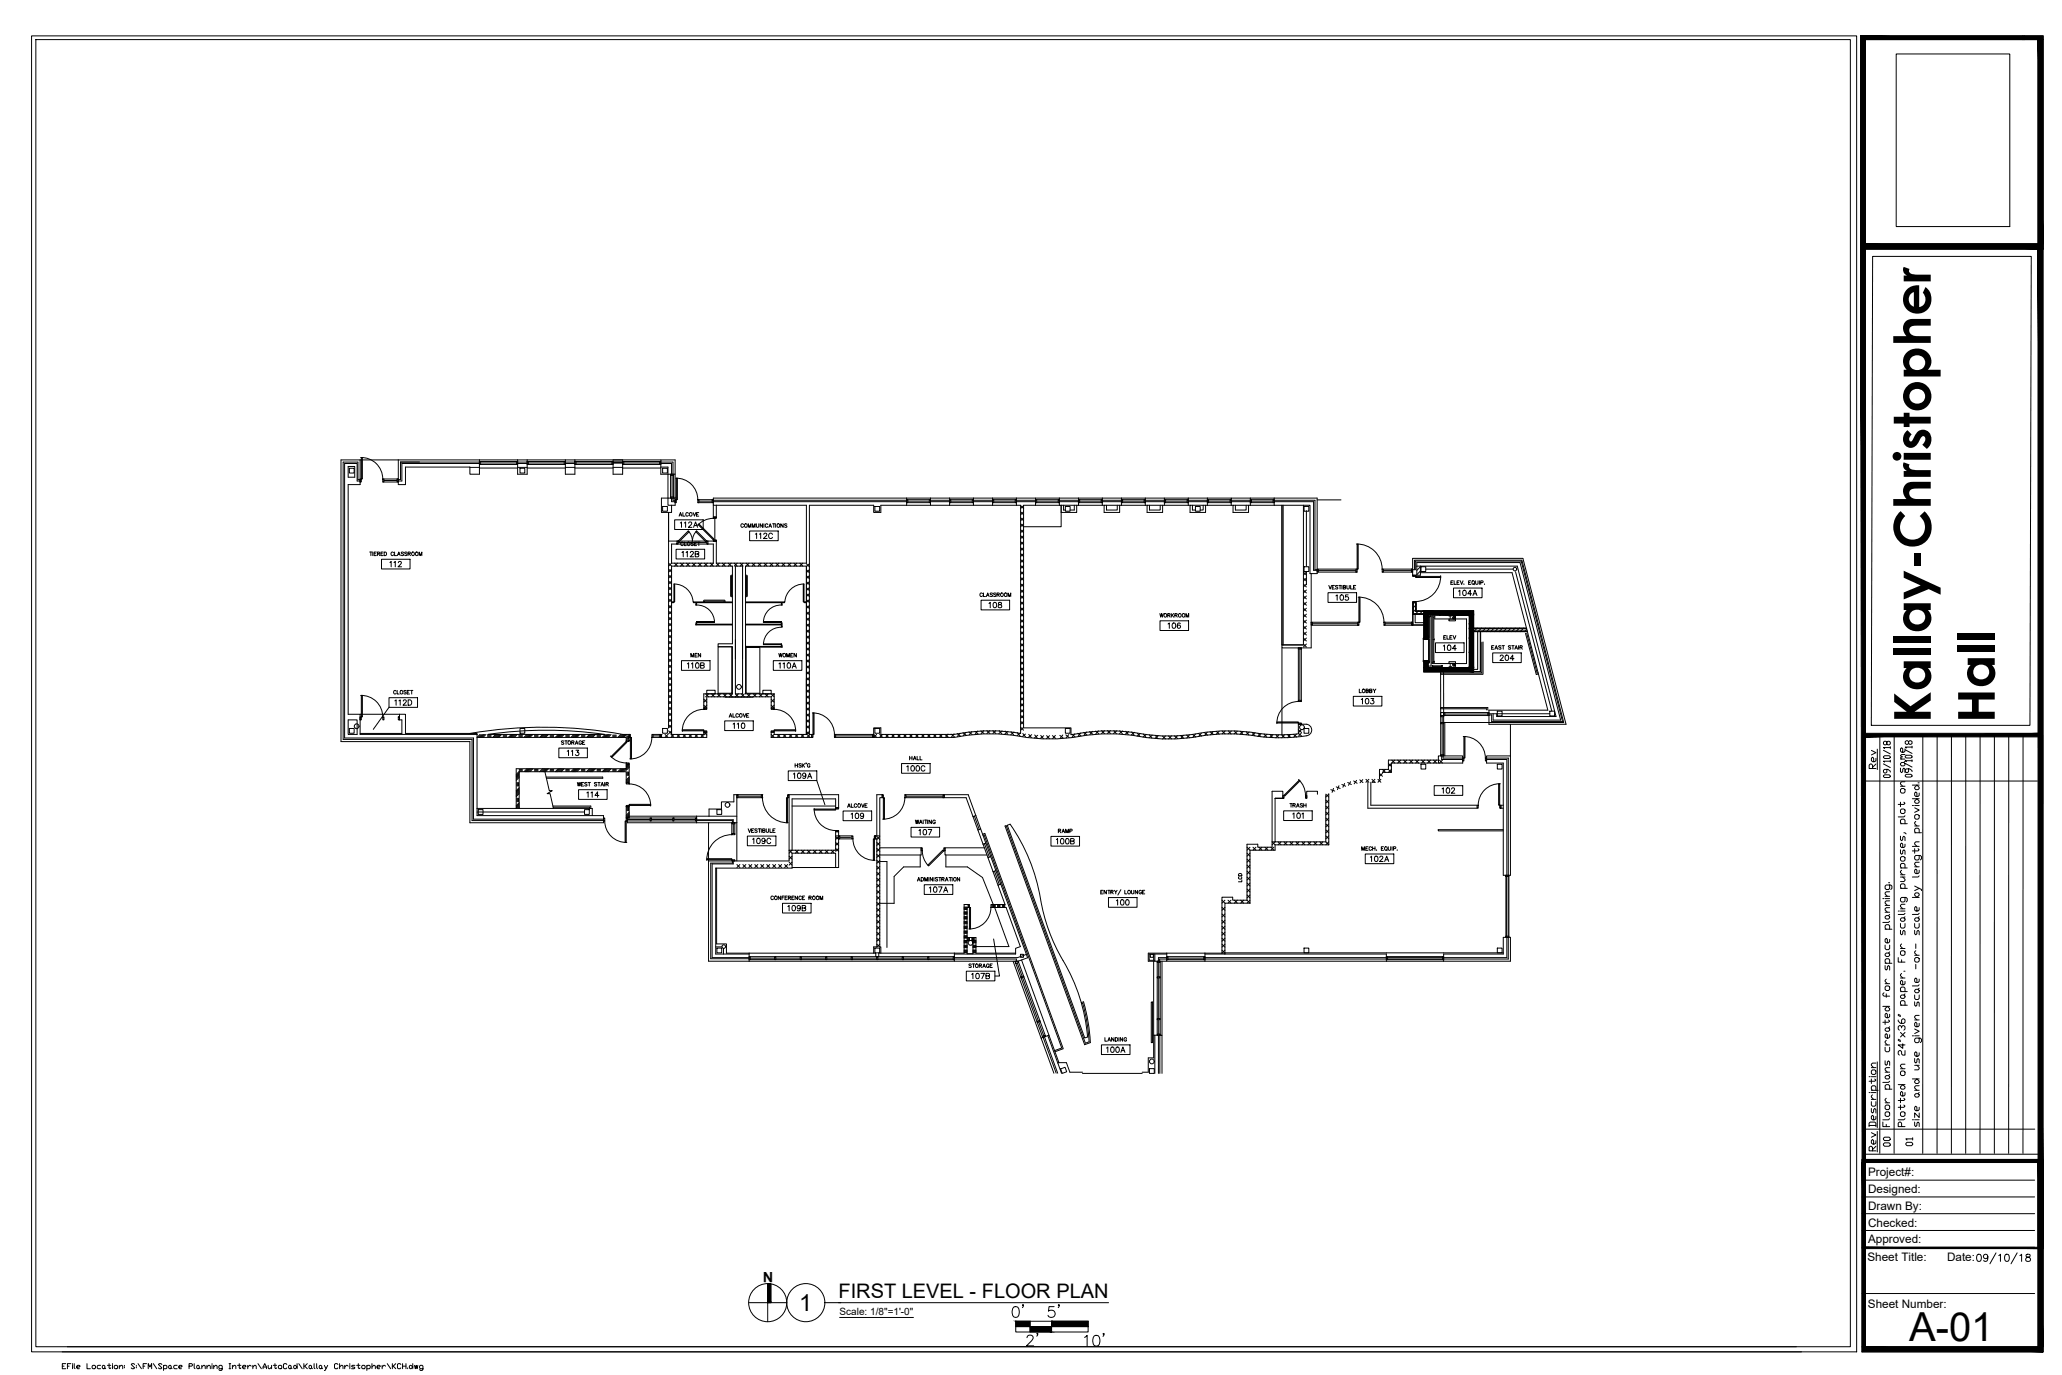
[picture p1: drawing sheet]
<svg xmlns="http://www.w3.org/2000/svg" width="914mm" height="610mm" viewBox="0 0 914 610" stroke-linecap="round" stroke-linejoin="round" font-family="sans-serif">
<defs><g id="words">
<g font-size="22.6">
<text x="856.2" y="320.6" transform="rotate(-90 856.2 320.6)">Kallay-Christopher</text>
<text x="884.6" y="320.5" transform="rotate(-90 884.6 320.5)">Hall</text>
</g>
<text font-size="17.7" x="846.6" y="594.5">A-01</text>
<text font-size="10.4" x="354.5" y="581.3">1</text>
<text font-size="9.7" x="480.1" y="598">10'</text>
<text font-size="8.9" x="371.8" y="575.7">FIRST LEVEL - FLOOR PLAN</text>
<g font-size="8.8">
<text x="875.6" y="561.6">09/10/18</text>
<text x="455.1" y="585.3" transform="rotate(-90 455.1 585.3)">0'</text>
<text x="471" y="585.3" transform="rotate(-90 471 585.3)">5'</text>
<text x="461.4" y="598" transform="rotate(-90 461.4 598)">2'</text>
</g>
<text font-size="7.5" x="847" y="500.6" transform="rotate(-90 847 500.6)">Plotted on 24&quot;x36&quot; paper. For scaling purposes, plot on same</text>
<g font-size="6.6">
<text x="839.6" y="509.4" transform="rotate(-90 839.6 509.4)">00</text>
<text x="849.5" y="509.1" transform="rotate(-90 849.5 509.1)">01</text>
</g>
<text font-size="6.3" x="342.9" y="563.7" transform="rotate(180 342.9 563.7)">N</text>
<g font-size="5.7">
<text x="300.9" y="234.9">112A</text>
<text x="301.6" y="248">112B</text>
<text x="172.2" y="252.6">112</text>
<text x="591.6" y="267.4">105</text>
<text x="645.9" y="265.3">104A</text>
<text x="517.2" y="279.8">106</text>
<text x="639.2" y="289.6">104</text>
<text x="303.7" y="297.4">110B</text>
<text x="344.7" y="297.4">110A</text>
<text x="664.3" y="294.2">204</text>
<text x="174.3" y="314">112D</text>
<text x="602.9" y="313.3">103</text>
<text x="324.2" y="324.2">110</text>
<text x="250.8" y="336.2">113</text>
<text x="351" y="346.4">109A</text>
<text x="401.1" y="343.3">100C</text>
<text x="376.4" y="364.1">109</text>
<text x="572.2" y="364.1">101</text>
<text x="406.8" y="371.5">107</text>
<text x="332.7" y="375.4">109C</text>
<text x="467.4" y="375.4">100B</text>
<text x="606.8" y="383.1">102A</text>
<text x="411.3" y="396.9">107A</text>
<text x="348.5" y="405">109B</text>
<text x="494.2" y="402.5">100</text>
<text x="489.7" y="467.8">100A</text>
</g>
<g font-size="5.3">
<text x="334.1" y="239.9">112C</text>
<text x="437.8" y="270.6">108</text>
<text x="638.5" y="352.8">102</text>
<text x="259.3" y="354.5">114</text>
<text x="430" y="435">107B</text>
</g>
<g font-size="5.2">
<text x="828.4" y="521.5">Project#:</text>
<text x="828.4" y="528.9">Designed:</text>
<text x="828.4" y="536.4">Drawn By:</text>
<text x="828.4" y="543.9">Checked:</text>
<text x="828.4" y="551.2">Approved:</text>
<text x="828.1" y="559">Sheet Title:</text>
<text x="863.4" y="559.1">Date:</text>
<text x="828.3" y="579.8">Sheet Number:</text>
</g>
<g font-size="4.9">
<text x="639.2" y="284.7">ELEV</text>
<text x="173.6" y="309">CLOSET</text>
<text x="322.4" y="319.3">ALCOVE</text>
<text x="248" y="331.3">STORAGE</text>
<text x="571.1" y="359.1">TRASH</text>
</g>
<g font-size="4.4">
<text x="300.2" y="230">ALCOVE</text>
<text x="327.7" y="234.9">COMMUNICATIONS</text>
<text x="300.9" y="243.1">CLOSET</text>
<text x="433.6" y="265.6">CLASSROOM</text>
<text x="513.3" y="274.8">WORKROOM</text>
<text x="305.5" y="292.5">MEN</text>
<text x="344.3" y="292.5">WOMEN</text>
<text x="601.8" y="308.3">LOBBY</text>
<text x="402.5" y="338">HALL</text>
<text x="255.1" y="349.6">WEST STAIR</text>
<text x="375" y="359.1">ALCOVE</text>
<text x="468.5" y="370.4">RAMP</text>
<text x="551.7" y="392.3" transform="rotate(-90 551.7 392.3)">LCD</text>
<text x="341.1" y="400">CONFERENCE ROOM</text>
<text x="428.6" y="430">STORAGE</text>
<text x="488.9" y="462.8">LANDING</text>
<text x="372.3" y="583.2">Scale: 1/8&quot;=1'-0&quot;</text>
</g>
</g></defs>
<!-- layer: Bldlines -->
<g fill="none" stroke="#000" stroke-width=".44">
<path d="M840.9 23.9h50.3v76.5h-50.3zM154.4 206.8h2.9v4.8h-2.9zM154.9 207.6h2.1v2.1h-2.1zM159.7 213.3h-1.3v-7.8h-5.6v121.7h57.2v36h57.6M159.7 212.6h-1v-7.7h-6.5v122.9h57.1v36h58.3M159.7 203.9v10.9h-5.3v101.9h22.8M169.7 212.4h6.9M169.7 213.7h6.9M170.3 213h5.8M176.1 212.4h.5v1.3h-.5zM176.6 203.9v10.9h3.2v-7.7h28.6v3.1h4.2v-6.3M208.4 207.2h4.2"/>
<path d="M212.6 204.6h.5v1.3h-.5zM212.6 205.5h-34.4v7.8h-1.6M212.6 204.9h-35v7.7h-1M212.6 207.5h16.9M212.6 204.6h16.9M212.6 205.9h16.9M213.1 205.3h15.9M229 204.6h.5v1.3h-.5zM229.5 204.9h4.3M229.5 205.5h4.3M229.5 203.9v6.3h4.3v-6.3M229.5 207.2h4.3"/>
<path d="M230.6 207.6h2.1v2.1h-2.1zM233.8 204.6h.5v1.3h-.5zM233.8 207.5h16.9M233.8 204.6h16.9M233.8 205.9h16.9M234.3 205.3h15.9M250.2 204.6h.5v1.3h-.5zM250.7 204.9h4.2M250.7 205.5h4.2M250.7 203.9v6.3h4.2v-6.3M250.7 207.2h4.2M254.9 204.6h.6v1.3h-.6z"/>
<path d="M254.9 207.5h17M254.9 204.6h17M254.9 205.9h17M255.5 205.3h15.8M271.3 204.6h.6v1.3h-.6zM271.9 204.9h4.2M271.9 205.2h4.2M271.9 207.2h4.2M271.9 204.2v6h4.2v-6M276.1 204.6h.5v1.3h-.5zM276.1 207.5h16.9M276.1 204.6h16.9"/>
<path d="M276.1 205.9h16.9M276.6 205.3h15.9M292.5 204.6h.5v1.3h-.5zM293 203.9h6.4v6.3h-6.4zM293 207.1h3.2v16.9h1.6M293 203.9h-141.8v124.9h57.2v36h59.2v-3.2h-5v-3.2h-51M293 205.5h4.8v4.7M293 204.9h5.4v5.3M293.8 207.6h2.2v2.1h-2.2zM297.4 210.2h1.3v.6h-1.3zM297.4 210.2v10.6M298 210.8v9.5"/>
<path d="M298.7 210.2v10.6M299.4 210.2v10.6M293.3 220.8h6.1v3.2h-1.6v3.2h-4.5zM293.8 224.5h2.2v2.2h-2.2zM296.5 227.2v95.5l1.3-1.3M296.5 239.9h21.1v9.8M297.4 220.3h1.3v.5h-1.3zM297.8 220.8v1.6h1.6M298.4 220.8v1h1M299.4 220.8h.1M300.7 239.9l4.5-4.5 .4 .4-4.5 4.5zM305.2 235.4l1.5 2.4 .4 2.1 .6-2.8 1.2-1.7"/>
<path d="M308.6 235.8l.3-.4 4.5 4.5-.4 .4zM309.4 222.9h6.9M309.4 221.5h6.9M310 222.2h5.8M313.4 239.9h.5v1.3h-.5zM315.8 221.5h.5v1.4h-.5zM316.3 224h41.3v25.7h-40M316.3 222.4h85.8M316.3 221.8h85.8M317 229.8v9.6M388 224.5h2.1v2.2h-2.1zM402.1 224h-11.5v3.2h-3.2v-3.2h-28.5v101.6"/>
<path d="M402.1 221.5h.5v1.4h-.5zM402.1 222.9h10.5M402.1 221.5h10.5M402.1 220.8v3.2M402.6 222.2h9.5M412.1 221.5h.5v1.4h-.5zM412.6 220.8v3.2h-10.5M412.6 222.4h8.5M412.6 221.8h8.5M412.6 224h8.5M421.1 221.5h.5v1.4h-.5zM421.1 222.9h10.6"/>
<path d="M421.1 221.5h10.6M421.1 220.8v3.2M421.6 222.2h9.6M431.2 221.5h.5v1.4h-.5zM431.7 224h20.9v101.2a81.7 81.7 0 0 0-29.6 .4h-32.4v-2.9h-3.2v4.2M431.7 220.8v3.2h-10.6M431.7 222.4h8.5M431.7 221.8h8.5M440.2 221.5h.5v1.4h-.5zM440.2 222.9h10.5M440.2 221.5h10.5M440.2 220.8v3.2"/>
<path d="M440.7 222.2h9.5M450.2 221.5h.5v1.4h-.5zM450.7 220.8h19.1M450.7 220.8h-134.4v8.5h1.3v-5.3M450.7 222.4h8.5M450.7 221.8h8.5M450.7 220.8v3.2M452.6 237.5l1.3 1.3M452.6 234.8l1.3 1.4M452.6 229.6l1.3 1.3M452.6 226.9l1.3 1.3M452.6 224.1l1.3 1.4"/>
<path d="M453.9 237.5l-1.3 1.3M453.9 234.8l-1.3 1.4M453.9 232.2l-1.3 1.3M453.9 229.6l-1.3 1.3M453.9 226.9l-1.3 1.3M453.9 224.1l-1.3 1.4M459.2 221.5h.5v1.4h-.5zM459.2 222.9h10.6M459.2 221.5h10.6M459.2 220.8v3.2M459.7 222.2h9.6M469.3 221.5h.5v1.4h-.5z"/>
<path d="M469.8 224h-15.9v98.7h21v3a88.3 88.3 0 0 1 35.4 .2 87.2 87.2 0 0 0 26.1-1.4l6.7-.5 8.4 .3a88.2 88.2 0 0 0 24.3 1.1v-4.3h3.5a2.58 2.58 0 0 1 2.4 2.5 2.58 2.58 0 0 1-2.4 2.6M469.8 224h.8v3.2h6.9v-3.2h.8M469.8 220.8h38.1M469.8 222.4h8.5M469.8 221.8h8.5M469.8 220.8v3.2M471.6 224v2.1h.8M472.4 224.5h2.1v2.2h-2.1zM476.4 224v2.1h-1.9M477.5 224h-6.9v9.5h-16.7l-1.3-1.3M478.3 221.5h.5v1.4h-.5zM478.3 222.9h10.5"/>
<path d="M478.3 221.5h10.5M478.3 220.8v3.2M478.8 222.2h9.5M488.3 221.5h.5v1.4h-.5zM488.8 220.8v3.2h-10.5M488.8 222.4h8.5M488.8 221.8h8.5M488.8 224h.8M490.7 224v2.1h4.7v-2.1M496.5 224h-6.9v3.2h6.9v-3.2h.8M497.3 221.5h.5v1.4h-.5zM497.3 222.9h10.6"/>
<path d="M497.3 221.5h10.6M497.3 224h11.4M497.3 220.8v3.2M497.8 222.2h9.6M507.4 221.5h.5v1.4h-.5zM507.9 220.8h19M507.9 222.4h8.5M507.9 221.8h8.5M507.9 220.8v3.2M509.7 224v2.1h4.8v-2.1M515.6 224h-6.9v3.2h6.9v-3.2h12.1M516.4 221.5h.5v1.4h-.5z"/>
<path d="M516.4 222.9h10.5M516.4 221.5h10.5M516.4 220.8v2.9M516.9 222.2h9.5M526.4 221.5h.5v1.4h-.5zM526.9 220.8h19.1M526.9 222.4h8.5M526.9 221.8h8.5M526.9 220.8v3.2M528.8 224v2.1h1.3M530.1 224.5h2.1v2.2h-2.1zM533.6 224v2.1h-1.4"/>
<path d="M534.6 224h-6.9v3.2h6.9v-3.2h.8M535.4 221.5h.5v1.4h-.5zM535.4 220.8v3.2M535.4 222.9h10.6M535.4 221.5h10.6M535.4 224h11.4M535.9 222.2h9.6M545.5 221.5h.5v1.4h-.5zM546 222.4h8.5M546 221.8h8.5M547.8 224v2.1h4.8v-2.1M553.7 224h-6.9v3.2h6.9v-3.2h.8"/>
<path d="M554.5 220.8h-8.5v3.2M554.5 221.5h.5v1.4h-.5zM554.5 220.8h29.6v33.5h-3.2v-30.3h-2.9M554.5 222.9h10.5M554.5 221.5h10.5M554.5 224h23.5M554.5 220.8v3.2M555 222.2h9.5M564.5 221.5h.5v1.4h-.5zM565 222.4h17.5v30.4h1.6M565 221.8h18.1v30.8h1M565 220.8v3.2"/>
<path d="M569 224v61.9M578 224v61.9M578.3 224.5h2.1v2.2h-2.1zM579.3 226.4v24.7M584.1 221.6h10.6M296.5 249.7l1.3 1.3M296.5 257.6l1.3 1.3M296.5 255l1.3 1.3M296.5 252.3l1.3 1.3M297.8 249.7v-8.5h2.4v-1.3h.5v1.3h-.5h16.1v8.5M297.8 251h27v34.4h-6.4v1.3h6.4v20.9M297.8 251v74.6h14.3"/>
<path d="M297.8 249.7h18.5M297.8 257.6l-1.3 1.3M297.8 255l-1.3 1.3M297.8 252.3l-1.3 1.3M297.8 249.7l-1.3 1.3M298.9 258.9h.3v8h-.3zM298.9 258.9a8.4 8.4 0 0 1 8.5 8M299.1 249.7l1.4 1.3M300.5 249.7l-1.4 1.3M300.7 240.5h12.7M301.8 249.7l1.3 1.3M303.1 249.7l-1.3 1.3"/>
<path d="M304.4 249.7l1.3 1.3M305.7 249.7l-1.3 1.3M307.1 249.7l1.3 1.3M308.4 249.7l-1.3 1.3M309.7 249.7l1.3 1.3M311 249.7l-1.3 1.3M312.4 249.7l1.3 1.3M313.7 249.7l-1.3 1.3M315 249.7l1.3 1.3M316.3 249.7l-1.3 1.3M317.6 249.7l1.4 1.3M319 249.7l-1.4 1.3"/>
<path d="M320.3 249.7l1.3 1.3M321.6 249.7l-1.3 1.3M322.9 249.7l1.4 1.3M324.3 249.7l-1.4 1.3M324.8 255l-.8 .3v9l.8 .2M324.8 255.4l-.4 .1v8.5l.4 .1M325.6 249.7l1.3 1.3M326.1 251h3.2v56.6h-3.2zM326.9 249.7l-1.3 1.3M328.2 249.7l1.4 1.3M329.6 249.7l-1.4 1.3M330.6 255l.8 .3v9l-.8 .2"/>
<path d="M330.6 255.4l.4 .1v8.5l-.4 .1M330.9 249.7l1.3 1.3M332.2 249.7l-1.3 1.3M333.5 249.7l1.3 1.3M334.8 249.7l-1.3 1.3M336.2 249.7l1.3 1.3M337.5 249.7l-1.3 1.3M338.8 249.7l1.3 1.3M340.1 249.7l-1.3 1.3M341.5 249.7l1.3 1.3M342.8 249.7l-1.3 1.3M344.1 249.7l1.3 1.3"/>
<path d="M345.4 249.7l-1.3 1.3M346.8 249.7l1.3 1.3M348.1 249.7l-1.3 1.3M349.4 249.7l1.3 1.3M350.7 249.7l-1.3 1.3M352 249.7l1.4 1.3M353.4 249.7l-1.4 1.3M354.7 249.7l1.3 1.3M356 249.7l-1.3 1.3M356.2 258.9h.3v8h-.3zM356.5 258.9a8.4 8.4 0 0 0-8.5 8M357.6 251v74.6v-24.8"/>
<path d="M357.6 251v74.6M357.6 251h-27v56.6h12.7M357.6 257.9l1.3 1.3M357.6 255.2l1.3 1.4M357.6 252.6l1.3 1.3M357.6 249.9l1.3 1.4M358.9 257.9l-1.3 1.3M358.9 255.2l-1.3 1.4M358.9 252.6l-1.3 1.3M358.9 249.9l-1.3 1.4M452.6 258.8l1.3 1.3M452.6 256l1.3 1.3"/>
<path d="M452.6 253.4l1.3 1.3M452.6 250.7l1.3 1.3M452.6 248.1l1.3 1.3M452.6 245.4l1.3 1.4M452.6 242.8l1.3 1.3M452.6 240.1l1.3 1.4M453.9 258.8l-1.3 1.3M453.9 256l-1.3 1.3M453.9 253.4l-1.3 1.3M453.9 250.7l-1.3 1.3M453.9 248.1l-1.3 1.3M453.9 245.4l-1.3 1.4"/>
<path d="M453.9 242.8l-1.3 1.3M453.9 240.1l-1.3 1.4M578 258.9l1.3 1.4M578 256.3l1.3 1.3M578 253.6l1.3 1.4M578.3 251.3h2.1v2.1h-2.1zM579.3 253.3v6M579.3 258.9l-1.3 1.4M579.3 256.3l-1.3 1.3M579.3 253.6l-1.3 1.4M581.4 254.3v32.9h-12.9v-1.3M584.1 252.3h.5v1.3h-.5z"/>
<path d="M584.6 253h16.7M584.6 252.3h17.2M584.6 253.6h17.2M612.9 252.3h13.5M612.9 253.6h13.5M613.5 253h12.4M625.9 252.3h.5v1.3h-.5zM626.4 252.6h1.2v-3.8h47l18.3 71.1h-31.4v-2.9h-1.2M627.2 252.4v-4.1h47.7l18.5 72h-53.2M628.3 251h44.5l17.2 66.7h-26.3v-1.3M628.3 255v-5.6h45.8l18 69.9h-30v-2.9M628.3 251h.1"/>
<path d="M629.9 251v4h-3.5v-7.4h48.9l19.2 73.5h-34.2v-6.2h26.1l-15.9-61h-40.6M629.9 251.3l-1.6 1.6M629.9 253.2l-1.6 1.6M630.1 251.3h2.2v2.1h-2.2zM632.3 252.3h38.7M672.1 253.5l16 61.8M296.5 278.9l1.3 1.3M296.5 276.3l1.3 1.3M296.5 273.6l1.3 1.3M296.5 271l1.3 1.3M296.5 268.3l1.3 1.3M296.5 260.3l1.3 1.3"/>
<path d="M296.5 265.5l1.3 1.4M296.5 262.9l1.3 1.3M297.8 278.9l-1.3 1.3M297.8 276.3l-1.3 1.3M297.8 265.5l-1.3 1.4M297.8 262.9l-1.3 1.3M297.8 260.3l-1.3 1.3M297.8 273.6l-1.3 1.3M297.8 271l-1.3 1.3M297.8 268.3l-1.3 1.3M297.9 266.9h.8v.3h-.8zM307.5 266.9h17.2v.3h-17.2z"/>
<path d="M308.6 267.3h.3v1h-.3zM308.6 276.1h.3v1h-.3zM308.9 268.2a7.7 7.7 0 0 1 8 7.7M308.9 275.6h8v.3h-8zM309.1 276.7h15.6v.4h-15.6zM312 266.9l.3-.8h9l.2 .8M312.4 266.9l.1-.4h8.5l.1 .4M330.8 266.9h17.1v.3h-17.1zM330.8 276.7h15.6v.4h-15.6zM338.6 275.6h7.9v.3h-7.9zM346.5 268.2a7.7 7.7 0 0 0-8 7.7M346.5 278.1a7.7 7.7 0 0 0-8 7.7"/>
<path d="M346.5 267.3h.3v1h-.3zM346.5 276.1h.3v1.9h-.3zM356.7 266.9h.8v.3h-.8zM357.6 279.2l1.3 1.3M357.6 276.5l1.3 1.3M357.6 273.9l1.3 1.3M357.6 271.2l1.3 1.4M357.6 263.2l1.3 1.3M357.6 260.5l1.3 1.3M357.6 268.5l1.3 1.3M357.6 265.8l1.3 1.3M358.9 279.2l-1.3 1.3"/>
<path d="M358.9 276.5l-1.3 1.3M358.9 273.9l-1.3 1.3M358.9 271.2l-1.3 1.4M358.9 263.2l-1.3 1.3M358.9 260.5l-1.3 1.3M358.9 268.5l-1.3 1.3M358.9 265.8l-1.3 1.3M452.6 280l1.3 1.3M452.6 277.3l1.3 1.3M452.6 274.7l1.3 1.3M452.6 272l1.3 1.3M452.6 269.4l1.3 1.3"/>
<path d="M452.6 266.7l1.3 1.4M452.6 264.1l1.3 1.3M452.6 261.4l1.3 1.4M453.9 280l-1.3 1.3M453.9 277.3l-1.3 1.3M453.9 274.7l-1.3 1.3M453.9 272l-1.3 1.3M453.9 269.4l-1.3 1.3M453.9 266.7l-1.3 1.4M453.9 264.1l-1.3 1.3M453.9 261.4l-1.3 1.4M578 277.6l1.3 1.3"/>
<path d="M578 274.9l1.3 1.4M578 272.3l1.3 1.3M578 269.6l1.3 1.4M578 267l1.3 1.3M578 264.2l1.3 1.3M578 261.6l1.3 1.3M579.3 277.6l-1.3 1.3M579.3 274.9l-1.3 1.4M579.3 272.3l-1.3 1.3M579.3 269.6l-1.3 1.4M579.3 267l-1.3 1.3M579.3 264.2l-1.3 1.3"/>
<path d="M579.3 261.6l-1.3 1.3M581.4 275.9h.6v1.3h-.6zM582 276.5h20.1M582 275.9h20.6M582 277.2h20.6M613.7 275.9h12.7v1.3h5M613.7 277.2h12.7v-10h1.7v3.6h25.4v27.1M614.3 276.5h11.6M625.9 275.9h.5v1.3h-.5zM626.4 272.4h5M626.6 267.2v5h4.8l-.2 .2M626.6 272.4v4.6h4.8"/>
<path d="M626.8 267.2v4.9h4.6M627.1 267.2l-.7 .6M627.6 272.4v3.7h3.8M627.7 267.2v3.9h3.7M627.9 267.2v3.7h3.5M628.1 268.1l-1.7 1.6M628.1 269.9l-1.7 1.7M629.1 270.8l-1.6 1.6M631 270.8l-1.6 1.6M631.4 270.8v12.5h1.9v-10.6h18.3v23.3h-18.3v-2.9h-1.9v4.8h25.2v-17.8M633.3 273.3h1.3v22h-1.3M634.2 272.7v.6"/>
<path d="M635 273.2h1.3v1.2h14v19.8h-15.3zM638.3 271.1h.4v1.6h-.4h.4v-.3h-.4l.4-.1v-1.2zM642.5 274.5h2.9v.7h-2.9zM642.6 272.7v.4h1v-.4M643.1 273.1v1M644.3 273.3h1.1v1h-1.1zM644.3 273.8v.6h1.1v-.6M644.7 271.1h.4v1.6h-.4h.4v-.3h-.4l.4-.1v-1.2zM651 271.1h.4v1.6h-.4h.4v-.3h-.4l.4-.1v-1.2zM651.5 276.4l.1 .4h.3l-.1-.4 .1 .4h1.2l.1-.4v.4h-1.7zM651.5 272.9l.1 .4h.3l-.1-.4 .1 .4h1.2l.1-.4v.4h-1.7zM652 271.2h1v1.1h-1z"/>
<path d="M653.5 278.4h23.5M653.5 278.6h23.5M653.5 278.8h23.5M653.5 279.7h23.7M653.5 279.9h23.8M655.1 278.4l-1.6 1.7h23.8M657 278.4l-1.6 1.7M658.9 278.4l-1.7 1.7M660.7 278.4l-1.6 1.7M662.6 278.4l-1.6 1.7M664.5 278.4l-1.6 1.7M666.3 278.4l-1.6 1.7"/>
<path d="M668.2 278.4l-1.6 1.7M670.1 278.4l-1.6 1.7M672 278.4l-1.7 1.7M673.8 278.4l-1.6 1.7M675.7 278.4l-1.6 1.7M677 279l-1 1.1M296.5 294.8l1.3 1.3M296.5 292.1l1.3 1.4M296.5 289.5l1.3 1.3M296.5 286.8l1.3 1.4M296.5 284.2l1.3 1.3M296.5 281.5l1.3 1.4"/>
<path d="M296.5 297.4l1.3 1.3M297.8 297.4l-1.3 1.3M297.8 281.5l-1.3 1.4M297.8 292.1l-1.3 1.4M297.8 289.5l-1.3 1.3M297.8 286.8l-1.3 1.4M297.8 284.2l-1.3 1.3M297.8 294.8l-1.3 1.3M324.5 286.7v20.7h-6.1M324.8 286.7h-6.4v20.9M330.6 287h6.4v20.6M330.8 286.6h15.6v.3h-15.6z"/>
<path d="M330.9 287v20.4h6.1M338.6 285.5h7.9v.3h-7.9zM346.5 286h.3v.9h-.3zM357.6 295l1.3 1.4M357.6 292.4l1.3 1.3M357.6 289.8l1.3 1.3M357.6 287.1l1.3 1.3M357.6 284.5l1.3 1.3M357.6 281.8l1.3 1.3M357.6 297.7l1.3 1.3M358.9 295l-1.3 1.4M358.9 292.4l-1.3 1.3"/>
<path d="M358.9 289.8l-1.3 1.3M358.9 287.1l-1.3 1.3M358.9 284.5l-1.3 1.3M358.9 281.8l-1.3 1.3M358.9 297.7l-1.3 1.3M452.6 298.6l1.3 1.3M452.6 296l1.3 1.3M452.6 293.3l1.3 1.3M452.6 290.7l1.3 1.3M452.6 282.6l1.3 1.3M452.6 287.9l1.3 1.3M452.6 285.3l1.3 1.3"/>
<path d="M453.9 298.6l-1.3 1.3M453.9 296l-1.3 1.3M453.9 293.3l-1.3 1.3M453.9 290.7l-1.3 1.3M453.9 282.6l-1.3 1.3M453.9 287.9l-1.3 1.3M453.9 285.3l-1.3 1.3M568.5 285.9v-61.9v61.9h9.5M568.5 285.9h9.5M568.5 287.2v38.5M575.8 287.2h1.3v.6h-1.3zM576.4 287.8v22.7"/>
<path d="M578 282.9l1.3 1.3M578 280.2l1.3 1.3M578 285.5l1.3 1.3M579.3 282.9l-1.3 1.3M579.3 280.2l-1.3 1.3M579.3 285.5l-1.3 1.3M631.2 282.9v.5h2.3l.1-.5v.5h-2.4zM631.2 292.9h2.4l.2 1-.2-.2-.1 .4v-.4l.3 .1-.3-.9h-2.3v.6zM631.2 283.4v9.5M631.6 283.3v-12.4h21.7v26.8h-21.7v-4.6M631.7 283.3v-12.2h21.5v26.5h-21.5v-4.5M633.1 283.3v-10.9h18.7v23.8h-18.7v-3.1"/>
<path d="M633.6 282.8v-9.2h.4v9.3M633.6 283.2v10.1h.4v-10.1M635.1 295.1l.2 .7zM635.3 295.2h4.1M635.3 295.5h4.1M635.5 283.4h.3v9.9h-.3zM635.8 283v-9.4h-.3v9.5M636 283.2v.5M636.1 293.1v.6h-1.1M638.3 295.9h.4v1.7h-.4l.4-.1v-1.2h-.4h.4v-.3zM638.8 298.1l.1 17.8M639.4 295.1l.1 .7z"/>
<path d="M640.2 298.1v17.8M642.5 293.4h2.9v.7h-2.9zM642.6 296v-.4h1v.4M643.1 294.6v1M644.3 294.3h1.1v1h-1.1zM644.3 294.8v-.6h1.1v.6M644.7 295.9h.4v1.7h-.4l.4-.1v-1.2h-.4h.4v-.3zM651 295.9h.4v1.7h-.4l.4-.1v-1.2h-.4h.4v-.3zM651.5 295.4l.1 .4h.3l-.1-.4 .1 .4h1.2l.1-.4v.4h-1.7zM651.5 289.1l.1 .4h.3l-.1-.4 .1 .4h1.2l.1-.4v.4h-1.7zM651.5 282.7l.1 .4h.3l-.1-.4 .1 .4h1.2l.1-.4v.4h-1.7zM652 296.4h1v1h-1z"/>
<path d="M655.3 280.1v16.7h-1.8M656.4 280.1v17.6h-2.9M657.7 284.6v14.3h-18.8v-.5h18.2v-13.7M676.5 280.8l4.8 18.2 .9-.2M677 280.7l4.6 17.7 .5-.1M154.4 319.2h4v6.4h-4zM159.7 316.7v8.5M172.5 313.6l-7 9.8M176.6 317.8h.6v1.4h-.6zM177.2 316.7h2.6v8.5h28.6M177.2 316.7v2.5h1v6h-18.5v.4h51.9M296.5 316.1l1.3 1.3"/>
<path d="M296.5 313.4l1.3 1.4M296.5 310.8l1.3 1.3M296.5 308.1l1.3 1.4M296.5 305.5l1.3 1.3M296.5 302.9l1.3 1.3M296.5 300.2l1.3 1.3M296.5 318.7l1.3 1.4M297.8 316.1l-1.3 1.3M297.8 313.4l-1.3 1.4M297.8 310.8l-1.3 1.3M297.8 308.1l-1.3 1.4M297.8 305.5l-1.3 1.3"/>
<path d="M297.8 302.9l-1.3 1.3M297.8 300.2l-1.3 1.3M297.8 318.7l-1.3 1.4M312.1 312.6l1.3 1.4M312.1 310l1.3 1.3M312.9 307.6l1.3 1.3M313.4 306h3.7v1.6h-3.7zM313.4 312.6l-1.3 1.4M313.4 310l-1.3 1.3M314.2 307.6l-1.3 1.3M315.5 307.6l1.4 1.3M316.9 307.6l-1.4 1.3"/>
<path d="M318.2 307.6l1.3 1.3M319.5 307.6l-1.3 1.3M320.8 307.6l1.3 1.3M321.5 308.9h12.4M322.1 307.6l-1.3 1.3M323.5 307.6l1.3 1.3M324.8 307.6h-12.7v6.4h1.3v-5.1h28.6M324.8 307.6l-1.3 1.3M326.1 307.6l1.3 1.3M327.4 307.6l-1.3 1.3M328.8 307.6l1.3 1.3M330.1 307.6l-1.3 1.3"/>
<path d="M331.4 307.6l1.3 1.3M332.7 307.6l-1.3 1.3M334.1 307.6l1.3 1.3M335.4 307.6l-1.3 1.3M336.7 307.6l1.3 1.3M338 307.6l-1.3 1.3M338.3 306h3.7v1.6h-3.7zM339.3 307.6l1.4 1.3M340.7 307.6l-1.4 1.3M342 312.6l1.3 1.4M342 310l1.3 1.3M342 307.6l1.3 1.3"/>
<path d="M343.3 307.6v6.4h-1.3v-5.1M343.3 312.6l-1.3 1.4M343.3 310l-1.3 1.3M343.3 307.6l-1.3 1.3M357.6 319l1.3 1.3M357.6 316.3l1.3 1.4M357.6 313.7l1.3 1.3M357.6 311.1l1.3 1.3M357.6 308.4l1.3 1.3M357.6 305.8l1.3 1.3M357.6 303.1l1.3 1.3M357.6 300.3l1.3 1.4"/>
<path d="M358.9 319l-1.3 1.3M358.9 316.3l-1.3 1.4M358.9 313.7l-1.3 1.3M358.9 311.1l-1.3 1.3M358.9 308.4l-1.3 1.3M358.9 305.8l-1.3 1.3M358.9 303.1l-1.3 1.3M358.9 300.3l-1.3 1.4M452.6 306.5l1.3 1.4M452.6 303.9l1.3 1.3M452.6 301.3l1.3 1.3M452.6 311.8l1.3 1.4"/>
<path d="M452.6 309.2l1.3 1.3M452.6 317.1l1.3 1.4M452.6 314.5l1.3 1.3M452.6 319.8l1.3 1.3M453.9 306.5l-1.3 1.4M453.9 303.9l-1.3 1.3M453.9 301.3l-1.3 1.3M453.9 311.8l-1.3 1.4M453.9 309.2l-1.3 1.3M453.9 317.1l-1.3 1.4M453.9 314.5l-1.3 1.3M453.9 319.8l-1.3 1.3"/>
<path d="M575.8 311v-23.8h1.3v23.8M638.9 315.9h1.3v1.3h-1.3zM638.9 317.2h1.3v.6h-1.3zM638.9 316.2v18.9M639.5 317.8v2.5M640.2 315.9h.5v1.3h-.5zM640.2 316.7v18.4M640.2 317.2h20.1M640.2 315.9h20.1M640.7 316.6h19.1M659.2 314.8v-.6h-20.3v-.5h20.9v1.1M659.8 315.9h.5v1.3h-.5z"/>
<path d="M660.3 316.4h27M664 315.3h2.1v2.1h-2.1zM687.3 315.3h2.1v2.1h-2.1zM154.9 323h2.1v2.1h-2.1zM208.4 325.2a194.1 194.1 0 0 1 67.7 .4h2.9v2.7M208.4 325.2h3.2v.4M211.6 325.6v36h51M212.9 325.6l-1.3 1.3h66.1v1.4M213.4 325.6l-1.3 1.3M213.9 325.6l-1.3 1.3M214.5 325.6l-1.4 1.3M215 325.6l-1.3 1.3"/>
<path d="M215.5 325.6l-1.3 1.3M216.2 326.3h1.6M216.2 325.9h1.6M216.2 326.7h1.6M216.4 325.6a180.1 180.1 0 0 1 51.7 0zM219.8 325.6l-1.3 1.3M220.3 325.6l-1.3 1.3M220.9 325.6l-1.4 1.3M221.4 325.6l-1.3 1.3M221.9 325.6l-1.3 1.3M222.4 325.6l-1.3 1.3M223.1 326.3h1.6"/>
<path d="M223.1 325.9h1.6M223.1 326.7h1.6M226.7 325.6l-1.3 1.3M227.3 325.6l-1.3 1.3M227.8 325.6l-1.3 1.3M228.3 325.6l-1.3 1.3M228.8 325.6l-1.3 1.3M229.4 325.6l-1.3 1.3M230.1 326.3h1.6M230.1 325.9h1.6M230.1 326.7h1.6M230.6 323h2.1v2.1h-2.1z"/>
<path d="M233.7 325.6l-1.3 1.3M234.2 325.6l-1.3 1.3M234.7 325.6l-1.3 1.3M235.3 325.6l-1.4 1.3M235.8 325.6l-1.3 1.3M236.3 325.6l-1.3 1.3M237 326.3h1.6M237 325.9h1.6M237 326.7h1.6M240.6 325.6l-1.3 1.3M241.1 325.6l-1.3 1.3M241.7 325.6l-1.4 1.3"/>
<path d="M242.2 325.6l-1.3 1.3M242.7 325.6l-1.3 1.3M243.2 325.6l-1.3 1.3M243.9 326.3h1.6M243.9 325.9h1.6M243.9 326.7h1.6M247.6 325.6l-1.4 1.3M248.1 325.6l-1.3 1.3M248.6 325.6l-1.3 1.3M249.1 325.6l-1.3 1.3M249.7 325.6l-1.4 1.3M250.2 325.6l-1.3 1.3"/>
<path d="M254.5 325.6l-1.3 1.3M255 325.6l-1.3 1.3M255.5 325.6l-1.3 1.3M256.1 325.6l-1.3 1.3M256.6 325.6l-1.3 1.3M257.1 325.6l-1.3 1.3M261.4 325.6l-1.3 1.3M261.9 325.6l-1.3 1.3M262.5 325.6l-1.3 1.3M263 325.6l-1.3 1.3M263.5 325.6l-1.3 1.3M264.1 325.6l-1.4 1.3"/>
<path d="M264.8 326.3h1.6M264.8 325.9h1.6M264.8 326.7h1.6M268.4 325.6l-1.4 1.3M268.9 325.6l-1.3 1.3M269.4 325.6l-1.3 1.3M269.9 325.6l-1.3 1.3M270.5 325.6l-1.3 1.3M271 325.6l-1.3 1.3M271.7 326.3h1.6M271.7 325.9h1.6M271.7 326.7h1.6"/>
<path d="M275.3 325.6l-1.3 1.3M275.8 325.6l-1.3 1.3M276.4 325.6l-1.4 1.3M276.9 325.6l-1.3 1.3M277.4 325.6l-1.3 1.3M277.7 338.8v2h-48.8v17.6M277.9 325.6l-1.3 1.3M278 326.2v1.6M278.3 338.8l-.6 .6M278.4 326.2v1.6M278.7 326.2v1.6M278.9 338.8l-1.2 1.1"/>
<path d="M279 339.2l-1.3 1.3M279 339.7l-2.4 2.4M279 326.9h.1M279 338.8v8.2M289.6 326.9h3.2M289.6 326.3h3.2M292.2 325.6l1.4 1.3M292.8 325.6h.5v1.3h-.5zM293.6 325.6l-1.4 1.3M293.8 323h2.2v2.1h-2.2zM294.9 325.6l1.3 1.3M296.2 325.6l-1.3 1.3"/>
<path d="M296.5 321.4l1.3 1.3M296.5 324l1.3 1.3M297.5 325.6l1.4 1.3M297.8 324l-1.3 1.3M298.9 325.6l-1.4 1.3M300.2 325.6l1.3 1.3M301.5 325.6l-1.3 1.3M302.8 325.6l1.4 1.3M304.2 325.6l-1.4 1.3M305.5 325.6l1.3 1.3M306.8 325.6l-1.3 1.3M308.1 325.6l1.3 1.3"/>
<path d="M309.4 325.6l-1.3 1.3M310.8 325.6l1.3 1.3M312.1 324.5h1.3v2.4h-20.1M312.1 324.5v1.1M312.1 325.6l-1.3 1.3M312.1 324.5l1.3 1.4M313.4 324.5l-1.3 1.4M342 326.9h18M342 325.6l1.3 1.3M343.3 325.6v-1.1h-1.3v2.4M343.3 325.6h14.3M343.3 325.6l-1.3 1.3"/>
<path d="M344.6 325.6l1.4 1.3M346 325.6l-1.4 1.3M347.3 325.6l1.3 1.3M348.6 325.6l-1.3 1.3M349.9 325.6l1.4 1.3M351.3 325.6l-1.4 1.3M352.6 325.6l1.3 1.3M353.9 325.6l-1.3 1.3M355.2 325.6l1.3 1.3M356.5 325.6l-1.3 1.3M357.6 324.3l1.3 1.3M357.6 321.6l1.3 1.4"/>
<path d="M357.9 325.6l1.3 1.3M358.9 325.6h1.1M358.9 324.3l-1.3 1.3M358.9 321.6l-1.3 1.4M359.2 325.6l-1.3 1.3M370 325.6h17.4l1.4 1.3M370.6 326.3h16.3M386.9 325.6h.5v1.3h-.5zM388 323h2.1v2.1h-2.1zM388.8 325.6l-1.4 1.3M390.1 325.6l1.3 1.3M391.4 325.6l-1.3 1.3"/>
<path d="M392.7 325.6l1.3 1.3M394 325.6l-1.3 1.3M395.4 325.6l1.3 1.3M396.7 325.6l-1.3 1.3M398 325.6l1.3 1.3M399.3 325.6l-1.3 1.3M400.7 325.6l1.3 1.3M402 325.6l-1.3 1.3M403.3 325.6l1.3 1.3M404.6 325.6l-1.3 1.3M406 325.6l1.3 1.3M407.3 325.6l-1.3 1.3"/>
<path d="M408.6 325.6l1.3 1.3M409.9 325.6l-1.3 1.3M411.2 325.6l1.4 1.3M412.6 325.6l-1.4 1.3M413.9 325.6l1.3 1.3M415.2 325.6l-1.3 1.3M416.5 325.6l1.4 1.3M417.9 325.6l-1.4 1.3M419.1 325.7l1.5 1.2M420.4 325.5l-1.1 1.4M421.8 325.5l1.4 1.2M423.1 325.3l-1.2 1.5"/>
<path d="M424.5 325.2l1.4 1.1M425.7 325.1l-1.2 1.4M427 324.8l1.5 1.2M428.3 324.7l-1.1 1.4M429.7 324.5l1.4 1.1M431 324.3l-1.2 1.5M432.3 324.2l1.4 1.2M433.6 324.1l-1.2 1.4M434.9 324l1.5 1.2M436.2 323.9l-1.1 1.5M437.6 323.9l1.4 1.3M439 323.9l-1.4 1.3"/>
<path d="M440.3 323.9l1.3 1.3M441.6 323.9l-1.3 1.3M443.1 323.9l1.2 1.5M444.4 324l-1.5 1.2M445.7 324.1l1.2 1.4M447 324.2l-1.4 1.2M448.4 324.4l1.1 1.5M449.7 324.5l-1.5 1.2M451.1 324.8l1.2 1.4M452.4 325l-1.3 1.1M452.6 322.4l1.3 1.3M453.6 325.2l1.2 1.4"/>
<path d="M453.9 322.4l-1.3 1.3M454.8 325.4l-1.4 1.1M456.2 325.6l1.2 1.4M457.5 325.7l-1.4 1.2M458.9 325.9l1.1 1.4M460.2 326l-1.5 1.2M461.5 326l1.2 1.5M462.8 326.2l-1.4 1.2M464.1 326.1l1.3 1.4M465.4 326.2l-1.3 1.2M466.7 326.1l1.4 1.3M468 326l-1.2 1.4"/>
<path d="M470 326l1.4 1.2M471.3 325.9l-1.2 1.4M472.4 323h2.1v2.1h-2.1zM472.7 325.8l1.4 1.2M474 325.7l-1.2 1.4M475.3 325.5l1.4 1.2M476.6 325.4l-1.2 1.4M477.9 325.1l1.5 1.2M479.2 325l-1.1 1.4M480.5 324.7l1.5 1.2M481.8 324.6l-1.1 1.4M483.2 324.3l1.4 1.2"/>
<path d="M484.5 324.2l-1.2 1.5M485.8 324.1l1.4 1.2M487.1 324l-1.2 1.4M488.5 323.9l1.3 1.4M489.8 323.9l-1.3 1.4M491.1 323.9l1.3 1.3M492.4 323.9l-1.3 1.3M493.9 323.9l1.2 1.4M495.2 324l-1.4 1.2M496.5 323.9l1.2 1.5M497.9 324.1l-1.5 1.1M499.2 324.2l1.2 1.4"/>
<path d="M500.5 324.3l-1.5 1.2M501.8 324.5l1.2 1.5M503.1 324.7l-1.4 1.1M504.4 325.1l1.2 1.5M505.6 325.2l-1.3 1.1M507 325.4l1.2 1.5M508.4 325.6l-1.5 1.1M509.7 325.8l1.1 1.4M511 325.9l-1.5 1.2M512.3 326.1l1.2 1.4M513.6 326.2l-1.4 1.2M515.5 326.3l1.4 1.3"/>
<path d="M516.8 326.3l-1.3 1.3M518.2 326.3l1.3 1.3M519.5 326.3l-1.3 1.3M520.8 326.3l1.5 1.1M522.1 326.1l-1.2 1.5M523.5 326.1l1.4 1.2M524.8 326l-1.2 1.4M526.2 325.9l1.4 1.2M527.5 325.8l-1.2 1.4M528.8 325.6l1.5 1.2M530.1 325.4l-1.1 1.5M531.4 325.2l1.5 1.1"/>
<path d="M531.6 326.5a85.8 85.8 0 0 1-31.4-.7 89.1 89.1 0 0 0-26.4 1.4 89.1 89.1 0 0 1-26.4-1.4 82.6 82.6 0 0 0-24.4 1.1h-53M532.8 325l-1.2 1.5M534 324.8l1.5 1.1M535.4 324.6l-1.2 1.5M536.6 324.4l1.5 1.2M538 324.3l-1.2 1.5M539.3 324.2l1.4 1.3M540.7 324.2l-1.4 1.3M542 324.1l1.3 1.3M543.3 324.1l-1.3 1.3M544.8 324l1.1 1.5M546.1 324.2l-1.5 1.1"/>
<path d="M547.4 324.1l1.2 1.4M548.7 324.2l-1.4 1.2M550 324.2l1.2 1.4M551.3 324.3l-1.4 1.2M552.7 324.4l1.1 1.5M554 324.5l-1.5 1.2M555.3 324.7l1.2 1.5M556.6 324.9l-1.4 1.1M557.9 325.1l1.2 1.5M559.2 325.3l-1.4 1.1M560.6 325.4l1.1 1.5M561.9 325.6l-1.5 1.1"/>
<path d="M563.2 325.6l1.2 1.4M564.5 325.7l-1.4 1.3M565.8 325.7l1.3 1.4M567.1 325.8l-1.3 1.3M568.3 325.8l1.4 1.2M569.6 325.7l-1.2 1.4M570.9 325.7l1.5 1.2M572.3 325.6l-1.3 1.4M573.6 325.5l1.4 1.3M574.9 325.4l-1.2 1.5M575.8 325.1l1.4 1.2M575.8 323.5l1.4 1.2"/>
<path d="M577.1 325l-1.3 1.4M577.1 323.4l-1.3 1.4M578.3 323h2.1v2.1h-2.1zM579.3 326.2a85.6 85.6 0 0 1-27.9-.6l-9.9-.2-9.9 1.1M615.7 338.5l1.3 1.3M617 338.5l-1.3 1.3M617.2 337l1.3 1.3M618.5 337l-1.3 1.3M619.8 337l1.3 1.3M621.1 337l-1.3 1.3M622.5 337l1.3 1.3M623.8 337l-1.3 1.3"/>
<path d="M625.1 337l1.3 1.3M626.4 337l-1.3 1.3M627.8 337l1.3 1.3M629.1 337l-1.3 1.3M630.1 338.8h2.2v2.2h-2.2zM630.4 337l1.3 1.3M631.7 337l-1.3 1.3M633.1 337l1.3 1.3M634.4 337l-1.3 1.3M635.7 337l1.3 1.3M637 337l-1.3 1.3M637.9 337v1.3"/>
<path d="M638.3 337l1.4 1.3M638.9 334.6h1.3v.5h-1.3zM638.9 320.3h1.3v.5h-1.3zM639.3 335.1v1.6h9.3M639.5 320.8v13.8M639.7 337l-1.4 1.3M639.9 335.1v1h8.7M640.7 320.3v14.8M659.2 336.7h9v51.3M659.2 336.1h9.7v51.9M664 338.8h2.1v2.2h-2.1zM669.8 321.1v66.9h-3.2v-49.7h-7.4v-3.2h10.6"/>
<path d="M212.1 358.9h2.1v2.2h-2.1zM229.2 346.9v1.6M229.2 353.9v1.6M229.6 346.9v1.6M229.6 353.9v1.6M229.9 346.9v1.6M229.9 353.9v1.6M230.2 357.5l-.9 .9M230.2 351.8l-1.3 1.4M230.2 356.9l-1.3 1.4M230.2 358l-.4 .4M230.2 356.4l-1.3 1.3"/>
<path d="M230.2 355.9l-1.3 1.3M230.2 350.8l-1.3 1.3M230.2 350.3l-1.3 1.3M230.2 351.3l-1.3 1.3M230.2 349.7l-1.3 1.4M230.2 349.2l-1.3 1.3M230.2 343.6l-1.3 1.3M230.2 343.1l-1.3 1.3M230.2 344.6l-1.3 1.4M230.2 344.1l-1.3 1.3M230.2 342.5l-1.3 1.4M230.2 342l-1.3 1.3"/>
<path d="M230.2 341.1h1.5M230.2 341.5h1.5M230.2 341.9h1.5M233.7 340.8l-1.3 1.3M234.2 340.8l-1.3 1.3M234.7 340.8l-1.3 1.3M235.3 340.8l-1.4 1.3M235.8 340.8l-1.3 1.3M236.3 340.8l-1.3 1.3M237 341.1h1.6M237 341.5h1.6M237 341.9h1.6"/>
<path d="M240.6 340.8l-1.3 1.3M241.1 340.8l-1.3 1.3M241.7 340.8l-1.4 1.3M242.2 344.5h25.1v.5h-25M242.2 340.8l-1.3 1.3M242.7 340.8l-1.3 1.3M243.2 340.8l-1.3 1.3M244 341.1h1.5M244 341.5h1.5M244 341.9h1.5M245.2 357.4h16.8v1M245.3 357.9h16.2v.5"/>
<path d="M247.6 340.8l-1.4 1.3M248.1 340.8l-1.3 1.3M248.6 340.8l-1.3 1.3M249.1 340.8l-1.3 1.3M249.7 340.8l-1.4 1.3M250.2 340.8l-1.3 1.3M250.9 341.1h1.6M250.9 341.5h1.6M250.9 341.9h1.6M254.5 340.8l-1.3 1.3M255 340.8l-1.3 1.3M255.5 340.8l-1.3 1.3"/>
<path d="M256.1 340.8l-1.3 1.3M256.6 340.8l-1.3 1.3M257.1 340.8l-1.3 1.3M257.8 341.1h1.6M257.8 341.5h1.6M257.8 341.9h1.6M259.2 358.9h2.1v2.2h-2.1zM261.4 340.8l-1.3 1.3M261.9 340.8l-1.3 1.3M262.5 340.8l-1.3 1.3M263 340.8l-1.3 1.3M263.5 340.8l-1.3 1.3"/>
<path d="M264.1 340.8l-1.4 1.3M264.8 341.1h1.6M264.8 341.5h1.6M264.8 341.9h1.6M268.4 340.8l-1.4 1.3M268.9 340.8l-1.3 1.3M269.4 340.8l-1.3 1.3M269.9 340.8l-1.3 1.3M270.5 340.8l-1.3 1.3M271 340.8l-1.3 1.3M271.7 341.1h1.6M271.7 341.5h1.6"/>
<path d="M271.7 341.9h1.6M275.3 340.8l-1.3 1.3M275.8 340.8l-1.3 1.3M276.4 340.8l-1.4 1.3M276.9 340.8l-1.3 1.3M277.4 340.8l-1.3 1.3M277.7 347v-4.9h-47.5v16.3M278 342.2v1.6M278 357.8v1.6M278.3 342.2v1.6M278.3 357.8v1.6M278.7 342.2v1.6"/>
<path d="M278.7 357.8v1.6M279 346.1l-.9 .9M279 345.6l-1.3 1.3M279 346.6l-.4 .4M279 345l-1.3 1.4M279 344.5l-1.3 1.3M279 340.2l-1.3 1.3M317.9 358.9h2.1v2.2h-2.1zM326.7 352.3h.6v1.4h-.6zM326.7 353.7h11.6M326.7 352.3v29.4M327.3 353h10.3"/>
<path d="M338.3 352.3h-12.9v3.2h-5.5v3.2h-5.5v3.2M351.3 357.4h19.3M362.2 346.1l3.6 10.7M391.2 353.7h-1.1v66.1h.5v2.8M391.2 352.3h-2.4v18.3M401.3 352.3h17.4M401.3 353.7h17.4M401.8 353h16.4M418.2 352.3h.5v1.4h-.5zM565.4 353.9h3.5h-3.5M565.4 353.9v19.3h22.5M568.9 353.9v-3.1h-4.8v24.8h-6.3v-1.3h-4.8v24.8"/>
<path d="M584.2 352.1v-1.3h-4.7v3.1M587.9 352.4v20.8M587.9 357.4l1.3 1.3M587.9 354.7l1.3 1.3M587.9 352.1l1.3 1.3M589.2 351.9v22.7M589.2 352.1l-1.3 1.3M589.2 354.7l-1.3 1.3M589.2 357.4l-1.3 1.3M590.2 350.1l1.7 .6M591.4 349.5l-.7 1.8M592.6 348.9l1.7 .7"/>
<path d="M593.8 348.3l-.7 1.8M595 347.8l1.7 .8M596.3 347.3l-.8 1.7M597.6 346.9l1.7 .9M598.9 346.6l-.9 1.6M600.3 346.2l1.5 1.1M601.6 346l-1.1 1.5M603 345.7l1.4 1.3M604.3 345.6l-1.2 1.4M605.7 345.5l1.3 1.3M606.6 346.8v11.5h48.4M607 345.5l-1.3 1.3"/>
<path d="M607.9 346.8v10.2h47.1M608.4 345.5l1.3 1.3M608.6 346.8h1.3M609.7 345.5l-1.3 1.3M611 345.5l1.4 1.3M611.7 342.9l1.4 1.3M612.4 345.5l-1.4 1.3M613.1 341.1l1.3 1.3M613.1 342.9l-1.4 1.3M614.4 341.1l-1.3 1.3h3.9v-4.1h31.6v-3.2h-10.8v1.9h-22.1v4.1h-4v4.4M615.7 341.1l1.3 1.3M617 341.1l-1.3 1.3"/>
<path d="M665.6 358.3h1M665.6 357h1M211.6 360h47.6M278.2 362.6v2.2h48.5M278.2 364h30.7M278.2 363.3h10.1M279 361.7l-.9 .9M279 361.2l-1.3 1.3M279 362.2l-.4 .4M279 360.6l-1.3 1.4M279 360.1l-1.3 1.3M279 362.6v-5h-1.3v5h31.2"/>
<path d="M279 361.9h47.7M288.3 362.6h.5v1.4h-.5zM288.8 363.3h9.5M298.3 362.6h.6v1.4h-.6zM298.9 363.3h9.5M308.4 362.6h.5v1.4h-.5zM308.9 363.8h15.9v1M308.9 363.4h16.3v1.4M308.9 361.9v2.9M314.2 364.8v61.3h18M324.5 364.8h1.4v.5h-1.4zM324.5 364.8v5.3"/>
<path d="M325.2 365.3v4.2M325.9 364.8v5.3M349.9 378.3l1.4-1.4h-1.4l1.4 1.4M349.9 379.6l1.4 1.3M351.3 378.3h19.3v6.3M351.3 378.3v6.6h-33.5M351.3 379.6l-1.4 1.3M352.7 376.9l1.3 1.4M354 376.9l-1.3 1.4M355.4 376.9l1.3 1.4M356.7 376.9l-1.3 1.4M358 376.9l1.3 1.4"/>
<path d="M359.3 376.9l-1.3 1.4M360.6 376.9l1.4 1.4M362 376.9l-1.4 1.4M363.3 376.9l1.3 1.4M364.6 376.9l-1.3 1.4M365.9 376.9l1.4 1.4M367.3 376.9l-1.4 1.4M368.6 376.9l1.3 1.4M369.9 376.9l-1.3 1.4M370.6 370.6h7.1M370.6 376.1l1.3 1.4M370.6 373.5l1.3 1.3"/>
<path d="M370.6 370.9l1.3 1.3M371.9 370.6h.5v1.3h-.5zM371.9 371.9h5.8M371.9 376.1l-1.3 1.4M371.9 373.5l-1.3 1.3M371.9 370.9l-1.3 1.3M372.4 371.2h4.8M388.8 378.8l1.3 1.3M388.8 376.1l1.3 1.4M388.8 373.5l1.3 1.3M388.8 370.9l1.3 1.3M390.1 370.6h-2.3v1.3h1v47.9h-1.4v2.8"/>
<path d="M390.1 375.9h18.4v3.2h-18.4M390.1 378.8l-1.3 1.3M390.1 376.1l-1.3 1.4M390.1 373.5l-1.3 1.3M390.1 370.9l-1.3 1.3M408.1 379.1v5.2h-7.4l-4.2 4.3v11.9h-6.4M408.5 375.9h.5v1.3h-.5zM418.1 376.8l.4 .4-6.7 6.7-.4-.3zM418.5 375.9h.6v1.3h-.6zM419.4 379.1v5.2h9.6l6.7 4.7 4.8 12M432.1 361.8l2.2 6M432.7 361.6l-3.3-9.3h-10.7v1.4h9.7l3.1 8.3"/>
<path d="M432.7 361.6l2.2 6-1.2 .4-2.2-6M432.7 361.6l-1.2 .4M433.7 368l2.2 6.2M434.9 367.6l4.5 12.2M435.7 369.8l1-.3 34.8 95.4-3.7 1.4M435.9 370.3l.5-.1 34.4 94.4-3.2 1.2M435.9 374.2l2.2 6M436.5 375.9h-17.4v3.2h18.6M436.6 374l2.1 6M437.2 373.8l-1.3 .4M447.9 365.4a87.1 87.1 0 0 1 14.5 38.1 90.7 90.7 0 0 0 11.7 27.3 79.1 79.1 0 0 1 8.2 28.9l-1.3 .5-34.3-94.3 1.3-.5M553 378.3l1.3 1.3"/>
<path d="M553 375.6l1.3 1.3M554.3 376.9v23.5M554.3 378.3l-1.3 1.3M554.3 375.6l-1.3 1.3M555.6 375.6l1.4 1.3M557 375.6l-1.4 1.3M558.3 375.6l1.3 1.3M559.6 375.6l-1.3 1.3M560.9 375.6l1.4 1.3M562.3 375.6l-1.4 1.3M563.6 375.6l1.3 1.3M564.1 374.6l1.3-1.4h-1.3l1.3 1.4"/>
<path d="M564.9 375.6l-1.3 1.3M565.4 374.6v2.3h-11.1M565.4 374.6h23.8M566.8 373.2l1.3 1.4M568.1 373.2l-1.3 1.4M569.4 373.2l1.3 1.4M570.7 373.2l-1.3 1.4M572.1 373.2l1.3 1.4M573.4 373.2l-1.3 1.4M574.7 373.2l1.3 1.4M576 373.2l-1.3 1.4M577.3 373.2l1.4 1.4"/>
<path d="M578.7 373.2l-1.4 1.4M580 373.2l1.3 1.4M581.3 373.2l-1.3 1.4M582.6 373.2l1.4 1.4M584 373.2l-1.4 1.4M585.3 373.2l1.3 1.4M586.6 373.2l-1.3 1.4M587.9 373.2l1.3 1.4M587.9 370.6l1.3 1.3M587.9 367.9l1.3 1.4M587.9 365.3l1.3 1.3M587.9 362.6l1.3 1.4"/>
<path d="M587.9 360l1.3 1.3M589.2 360l-1.3 1.3M589.2 367.9l-1.3 1.4M589.2 365.3l-1.3 1.3M589.2 362.6l-1.3 1.4M589.2 370.6l-1.3 1.3M589.2 373.2l-1.3 1.4M666.6 367.8h-28.8v.6h28.8M314.2 381.7h35.7v-29.4h22v5.9h-1.3v-4h-19.3v22.7h19.3v-8.2h1.3v15.9h-20.6M324.8 381.7v1h-9.6v42.4h17M325.2 381.7v1.3h-9.4v41.6h16.4M326.8 383.3l1.3 1.3"/>
<path d="M328.1 383.3l-1.3 1.3M329.4 383.3l1.4 1.3M330.8 383.3l-1.4 1.3M332.1 383.3l1.3 1.3M333.4 383.3l-1.3 1.3M334.7 383.3l1.3 1.3M336 383.3l-1.3 1.3M337.4 383.3l1.3 1.3M338.7 383.3l-1.3 1.3M340 383.3l1.3 1.3M341.3 383.3l-1.3 1.3M342.7 383.3l1.3 1.3"/>
<path d="M344 383.3l-1.3 1.3M345.3 383.3l1.3 1.3M346.6 383.3l-1.3 1.3M347.9 383.3l1.4 1.3M349.3 383.3l-1.4 1.3M349.9 382.2l1.4 1.4M351.3 382.2l-1.4 1.4M388.8 397.4l1.3 1.4M388.8 394.8l1.3 1.3M388.8 386.7l1.3 1.3M388.8 384.1l1.3 1.3M388.8 381.4l1.3 1.4"/>
<path d="M388.8 392l1.3 1.3M388.8 389.4l1.3 1.3M390.1 382h3.2M390.1 397.4l-1.3 1.4M390.1 394.8l-1.3 1.3M390.1 386.7l-1.3 1.3M390.1 384.1l-1.3 1.3M390.1 381.4l-1.3 1.4M390.1 392l-1.3 1.3M390.1 389.4l-1.3 1.3M393.3 382v38.1M440.4 386.5l2.2 5.9"/>
<path d="M441 386.2l2.2 6M441.6 386l-2.2-6.2-1.3 .4 2.3 6.3M441.6 386l-1.2 .5M441.6 386l2.2 6M541.9 399.1l1.3 1.3M543.2 399.1l-1.3 1.3M544.6 399.1l1.3 1.3M545.9 399.1l-1.3 1.3M547.4 399.1l1.3 1.3M548.7 399.1l-1.3 1.3M550.2 399.1l1.3 1.3M551.5 399.1l-1.3 1.3"/>
<path d="M553 399.1h-6.4v-1.3h-4.7v24.8l1.3-1.4M553 399.1l1.3 1.3M553 396.8l1.3 1.3M553 394.1l1.3 1.4M553 391.5l1.3 1.3M553 388.8l1.3 1.4M553 386.2l1.3 1.3M553 383.6l1.3 1.3M553 380.9l1.3 1.3M554.3 399.1l-1.3 1.3M554.3 396.8l-1.3 1.3M554.3 394.1l-1.3 1.4"/>
<path d="M554.3 391.5l-1.3 1.3M554.3 388.8l-1.3 1.4M554.3 386.2l-1.3 1.3M554.3 383.6l-1.3 1.3M554.3 380.9l-1.3 1.3M667.8 388h1.3v.6h-1.3v-.6v27.6M668.1 388.6v26.4M668.8 388.6v26.4M669.1 388v27.6M317.4 419.8h2.8M388.8 410.7l1.3 1.3M388.8 408l1.3 1.3"/>
<path d="M388.8 405.4l1.3 1.3M388.8 402.7l1.3 1.4M388.8 400.1l1.3 1.3M388.8 416l1.3 1.3M388.8 413.3l1.3 1.3M388.8 418.6l1.3 1.3M390.1 410.7l-1.3 1.3M390.1 408l-1.3 1.3M390.1 405.4l-1.3 1.3M390.1 402.7l-1.3 1.4M390.1 400.1l-1.3 1.3M390.1 416l-1.3 1.3"/>
<path d="M390.1 413.3l-1.3 1.3M390.1 418.6l-1.3 1.3M427.5 415.6h5.3v7h17.6M427.5 419.9h1.4M427.5 419.6h1.4M427.5 415.9h1.4M427.5 415.4h1.4M427.5 415.1h1.4M427.5 414.8h1.4M427.5 413.8h1.4M427.5 413.5h1.4M427.5 413.3h1.4"/>
<path d="M427.5 413h1.4M427.5 412.7h1.4M427.5 411.7h1.4M427.5 411.4h1.4M427.5 411.1h1.4M427.5 410.9h1.4M427.5 410.6h1.4M427.5 409.6h1.4M427.5 409.3h1.4M427.5 409h1.4M427.5 408.8h1.4M427.5 408.5h1.4"/>
<path d="M427.5 407.4h1.4M427.5 407.2h1.4M427.5 406.9h1.4M427.5 406.6h1.4M427.5 406.4h1.4M427.5 405.3h1.4M427.5 405.1h1.4M427.5 404.8h1.4M427.5 404.5h1.4M427.5 404.3h1.4M427.5 403.2h1.4M427.5 402.9h1.4"/>
<path d="M427.5 402.7h1.4M427.5 402.4h1.4M427.5 402.1h1.4M427.5 418h1.4M427.5 417.8h1.4M427.5 417.5h1.4M427.5 417.2h1.4M427.5 419.3h1.4M427.5 419.1h1.4M429.1 415.6v1.4M429.4 401h-1.9v21.6h-37.8v1.5h-1.3v-1.5h-1M429.4 402.3h-.5v14.7h-1.4"/>
<path d="M429.4 415.6v1.4M429.7 415.6v1.4M429.9 415.6v1.4M431 415.6v1.4M431.2 415.6v1.4M431.5 419.9h1.3M431.5 418h1.3M431.5 417.8h1.3M431.5 417.5h1.3M431.5 417.2h1.3M431.5 419.3h1.3M431.5 419.1h1.3"/>
<path d="M431.5 415.6v7.2h-2.6v-5.8h3.9M431.8 415.6v1.4M432 415.6v1.4M440 402.3h6.2l6.3 17.4-2.1 .7v2.2M440 401h5.7l-3.1-8.6 1.2-.4 11.9 32.6-4.2 1.5M440.3 401v1.3M440.5 401v1.3M440.8 401v1.3M441.1 401v1.3l6.3 17.4-15.9-.1M441.3 401v1.3M442.4 401v1.3M442.7 401v1.3"/>
<path d="M442.9 401v1.3M443.2 401v1.3M443.5 401v1.3M444.5 401v1.3M444.8 401v1.3M445 401v1.3M445.3 401v1.3M445.6 401v1.3M541.9 418.6l1.3 1.3M541.9 416l1.3 1.3M541.9 413.3l1.3 1.3M541.9 410.7l1.3 1.3"/>
<path d="M541.9 408l1.3 1.3M541.9 405.2l1.3 1.3M541.9 402.3l1.3 1.3M543.2 418.6l-1.3 1.3M543.2 416l-1.3 1.3M543.2 413.3l-1.3 1.3M543.2 410.7l-1.3 1.3M543.2 408l-1.3 1.3M543.2 405.2l-1.3 1.3M543.2 402.3l-1.3 1.3M554.3 400.4h-11.1v22.6M667.8 415h1.3v.6h-1.3z"/>
<path d="M668.2 415.6v9h-28M668.9 415.6v9.6h-28.7M317.9 420.3h2.1v2.1h-2.1zM320.8 420.5v2.5M332.2 424.1h.5v1.4h-.5zM332.2 425.5h91M332.2 424.1h91M332.2 422.6v3.5M332.7 424.8h10.8M343.5 424.1h.5v1.4h-.5zM344 424.8h10.8M354.8 424.1h.6v1.4h-.6z"/>
<path d="M355.4 424.8h10.7M366.1 424.1h.6v1.4h-.6zM366.7 424.8h10.7M377.4 424.1h.6v1.4h-.6zM378 424.8h10.8M387.4 422.6h-65.3v-4.1h-4.3v-33.6h-.4v38.1h14.8M388 420.3h2.1v2.1h-2.1zM388.8 424.1h.5v1.4h-.5zM389.3 424.8h10.8M400.1 424.1h.5v1.4h-.5zM400.6 424.8h10.8M411.4 424.1h.5v1.4h-.5z"/>
<path d="M411.9 424.8h10.8M422.7 424.1h.5v1.4h-.5zM423.2 422.6v3.5h-91M423.2 426.1h28.3M423.2 425.2h27.5v.9M427.5 420.1h1.4M427.5 422.3h1.4M427.5 422h1.4M427.5 421.7h1.4M427.5 421.5h1.4M427.5 421.2h1.4M431.5 420.1h1.3"/>
<path d="M431.5 422.3h1.3M431.5 422h1.3M431.5 421.7h1.3M431.5 421.5h1.3M431.5 421.2h1.3M449.3 426.1l12.4 34.1M450.1 426.1h1.4l.2 .6-1.2 .4zM450.1 426.1l12.3 33.9M450.4 422.6v.4h-27.2M451.1 426.9l2.2 6M451.5 426.1l12.2 33.4M452.5 423.1h1.3v1.3h-1.3z"/>
<path d="M452.6 433.1l1.3-.4 .2 .5-1.3 .4zM453 425.6l12.2 33.4M453.4 433.4l7.1 19.2M455.1 423.1l-3.9 1.5h-28M510.1 423.1h1.4v1.3h-1.4zM511.6 423v2.7M511.6 426.1v32.9M512.1 423v3.1M513.2 433h1.3v.6h-1.3zM513.2 426.1h1.3v.6h-1.3zM513.2 426.1v32.9M513.8 426.7v6.3"/>
<path d="M513.8 433.6v17.9M514.5 426.1v32.9M515.3 426.1v32.9M517.4 424.1h.5v1.4h-.5zM517.4 423h-7.8v2.7h2.5M517.4 426.1h152.4v-10.5h-3.2v7.4h-26.4v3.1M517.4 425.2h-3.2v.9M517.4 424.6h-3.7v1.5M517.4 425.5h16.9M517.4 424.1h16.9M517.9 424.8h15.9M533.8 424.1h.5v1.4h-.5z"/>
<path d="M534.3 425.2h80.5M534.3 424.6h80.5M534.3 423h80.5v3.1M534.3 422.6v3.5M541.9 421.2l1.3 1.4h-34v3.5h8.2v-3.5M543.2 422.4h123.4M578.3 420.3h2.1v2.1h-2.1zM614.8 424.1h.5v1.4h-.5zM614.8 425.5h25.4M614.8 424.1h25.4M615.3 425.1h24.4M615.3 424.4h24.4"/>
<path d="M639.7 424.1h.5v1.4h-.5zM664 420.3h2.1v2.1h-2.1zM459.8 452.9l1.3-.5 .2 .5-1.3 .5zM460.6 453.1l2.3 6.1M462.2 459.5l1.3-.5 .2 .5-1.3 .5zM462.6 459.9l5.8 15.9M463.2 459.7l5.8 16.1M464.7 459.1l6 16.7M465.2 459l-3.5 1.2 5.6 15.6M465.2 459l4.4 12.1-.5 .2M479.5 444.5l1-.3 1.1 4.1 1.2 6.9 .7 7M479.6 445l.5-.2 1.6 6.5 1.3 10.6"/>
<path d="M510.5 444.3h.6v17.9h-.6zM512.1 459v16.9M513.2 451.5h1.3v.6h-1.3zM513.2 458.4h1.3v.6h-1.3zM513.7 459v16.9M513.8 452.1v6.3M514.3 459v16.9M469.6 471.1h3.3l1.5 4.3h5.6M470.3 473.9l2-.7 .7 2-2 .7zM480 475.9h26.5M483 461.9l-1.7 .6-35.1-96.5-.5 .2 35.3 97 2.5-1M506.5 475.4h2.7v-6.4h2.4v-10h3.7v16.9"/>
<path d="M509.7 473.8h2.2v2.1h-2.2zM450.4 585.8h32.1v4.7h-32.1zM450.4 588.1h32.1M456.8 585.8v4.7M466.3 585.8v4.7"/>
<circle cx="644.8" cy="273.8" r=".23"/>
<circle cx="644.8" cy="294.8" r=".23"/>
<circle cx="327.7" cy="304.5" r="1.06"/>
<circle cx="158.2" cy="322" r="1.06"/>
<circle cx="577.4" cy="322.4" r="1.06"/>
<circle cx="322.6" cy="356.8" r="1.06"/>
<circle cx="320.9" cy="419.7" r=".8"/>
<circle cx="430.4" cy="418" r="1.06"/>
<circle cx="510.8" cy="470.6" r="1.06"/>
</g>
<!-- layer: AFLCAB -->
<path d="M409 377.2a9.5 9.5 0 0 0 2.4 6.3" fill="none" stroke="#000" stroke-width=".44"/>
<!-- layer: AFLST -->
<path d="M241.6 342.1l2 8.4h1.3l-2.3 1.4h1.3l1.5 6.5" fill="none" stroke="#000" stroke-width=".44"/>
<!-- layer: ANR -->
<g fill="none" stroke="#000" stroke-width=".44">
<path d="M299.2 230.5h12.6v4.2h-12.6zM332.4 235.4h12.7v4.3h-12.7zM169.2 247.9h12.6v4.3h-12.6zM299.8 243.5h12.7v4.3h-12.7zM435.1 266.1h12.6v4.3h-12.6zM514.4 275.2h12.7v4.3h-12.7zM588.9 262.8h12.7v4.3h-12.7zM644.6 260.7h12.6v4.3h-12.6zM302.2 292.9h12.7v4.3h-12.7zM342.9 292.9h12.7v4.3h-12.7zM636.6 285h12.6v4.3h-12.6zM661.9 289.5h12.7v4.3h-12.7z"/>
<path d="M172.5 309.3h12.7v4.3h-12.7zM321.4 319.6h12.6v4.3h-12.6zM600.1 308.7h12.7v4.3h-12.7zM247.8 331.6h12.7v4.3h-12.7zM399.8 338.5h12.7v4.3h-12.7zM256.6 350.1h12.6v4.3h-12.6zM349.5 341.8h12.7v4.3h-12.7zM373.9 359.6h12.6v4.3h-12.6zM569.2 359.5h12.7v4.3h-12.7zM636 348.3h12.7v4.3h-12.7zM331.4 370.7h12.7v4.3h-12.7zM404 366.8h12.7v4.3h-12.7z"/>
<path d="M466.1 370.8h12.6v4.3h-12.6zM605.4 378.6h12.7v4.3h-12.7zM409.9 392.3h12.6v4.2h-12.6zM491.6 397.9h12.6v4.3h-12.6zM347 400.5h12.7v4.3h-12.7zM440.6 416.3l2.6 16.4h-2M428.5 430.6h12.7v4.3h-12.7zM488.4 463.2h12.7v4.3h-12.7z"/>
</g>
<!-- layer: ANM -->
<g fill="none" stroke="#000" stroke-width=".44">
<path d="M163.9 244.7h1.1M164.5 244.7v1.6M165.3 244.7v1.6M165.9 245.5h.6M166.9 244.7h-1v1.6h1M167.3 245.5l.9-.1 .2-.4-1.1-.3v1.6M167.9 245.5l.5 .8M168.9 245.5h.6M169.9 244.7h-1v1.6h1M170.4 244.7h.5a.85 .85 0 0 1 .5 .8 .85 .85 0 0 1-.5 .8h-.5zM174.5 245.1a.58 .58 0 0 0-.6-.4 .58 .58 0 0 0-.5 .6 .65 .65 0 0 0 .2 .9 .65 .65 0 0 0 .8-.1l.1-.2M175 244.7v1.6h.9"/>
<path d="M176.3 246.3l.6-1.6 .6 1.6M176.5 245.8h.7M179 245l-.4-.3-.7 .3 1.1 .9-.4 .4-.7-.2M180.5 245l-.4-.3-.7 .3 1.1 .9-.4 .4-.7-.2M180.9 245.5l1-.1v-.5l-1-.2v1.6M181.5 245.5l.5 .8M185.9 246.3v-1.6l.6 1.6 .6-1.6v1.6M589.3 259.6l.6 1.5 .6-1.5M591.8 259.6h-1v1.5M593.3 259.8l-.4-.2-.7 .2 1.1 .9-.4 .4-.7-.2M593.7 259.6h1.1M594.3 259.6v1.5"/>
<path d="M595.1 259.6v1.5M597.3 259.6v1.1l.4 .4 .6-.2v-1.3M598.9 259.6v1.5h1M601.2 259.6h-1v1.5M643.4 258.2h.6M644.4 257.5h-1v1.6h1M644.8 257.5v1.6h1M646.1 258.2h.6M647.1 257.5h-1v1.6M647.6 257.5l.6 1.6 .6-1.6M651.3 258.2h.6M652.3 257.5h-1v1.6"/>
<path d="M654.4 257.5v1.1l.4 .5 .6-.3v-1.3M656 257.5v1.6M656.6 258.3l.9-.1 .1-.6-1-.1v1.6M658.3 258.9l.1 .1M590.8 260.3h.6M595.7 260.3l.9-.1 .1-.5-1-.1v1.5l1-.1 .1-.4-.4-.3M600.2 260.3h.6M661.5 287h.6M662.5 286.2h-1v1.6h1M662.9 287.8l.6-1.6 .6 1.6M663.1 287.3h.8M665.6 286.5l-.4-.3-.6 .3 1 .9-.4 .4-.6-.2"/>
<path d="M666.1 286.2h1M666.6 286.2v1.6M669.9 286.5l-.3-.3-.7 .3 1 .9-.3 .4-.7-.2M670.4 286.2h1M670.9 286.2v1.6M671.8 287.8l.6-1.6 .6 1.6M672 287.3h.7M673.4 286.2v1.6M674 287l.9-.1 .1-.5-1-.2v1.6M674.5 287l.6 .8M352.6 338.6v1.5M352.6 339.3h1.1"/>
<path d="M353.7 338.6v1.5M355.3 338.8l-.4-.2-.6 .2 1 .9-.4 .4-.6-.2M355.8 338.6v1.5M356.2 339.2l.6 .9M356.8 338.6l-1 1M357.5 338.3l-.1 .4M359.2 338.9a.58 .58 0 0 0-.7-.3 .58 .58 0 0 0-.5 .6v.3a.57 .57 0 0 0 .6 .7 .57 .57 0 0 0 .6-.7h-.4M331.8 367.5l.6 1.5 .6-1.5M333.3 368.2h.6M334.3 367.5h-1v1.5M335.8 367.7l-.9-.2-.1 .5 .8 .4 .2 .4-.4 .2-.7-.2M336.2 367.5h1.1"/>
<path d="M336.8 367.5v1.5M337.6 367.5v1.5M338.2 368.2l.9-.1 .1-.5-1-.1v1.5l1-.1-.3-.7M339.8 367.5v1.1l.4 .4 .6-.2v-1.3M341.5 367.5v1.5h.9M342.7 368.2h.6M343.7 367.5h-1v1.5M405.9 363.6l.4 1.6 .4-1.6 .4 1.6 .3-1.6M407.7 365.2l.6-1.6 .7 1.6M408 364.6h.7M409.4 363.6v1.6M410 363.6h1.1"/>
<path d="M410.5 363.6v1.6M411.4 363.6v1.6M413 363.6v1.6l-1-1.6v1.6M414.8 364a.59 .59 0 0 0-.7-.4 .59 .59 0 0 0-.5 .6v.4a.57 .57 0 0 0 .6 .6 .57 .57 0 0 0 .6-.6h-.4M603.9 377v-1.6l.6 1.6 .6-1.6v1.6M605.7 376.2h.6M606.6 375.4h-.9v1.6M608.2 375.8a.58 .58 0 0 0-.6-.4 .58 .58 0 0 0-.5 .6v.4a.58 .58 0 0 0 .5 .6 .58 .58 0 0 0 .6-.4M608.7 376.2h1M608.7 375.4v1.6M609.7 375.4v1.6M612.6 376.2h.6"/>
<path d="M613.5 375.4h-.9v1.6M615.6 375.4v1.1l.5 .5 .5-.2 .1-1.4M617.3 375.4v1.6M617.9 376.2h.9l.1-.7-1-.1v1.6M619.6 376.8l.1 .1M406.8 390.6l.6-1.6 .6 1.6M407 390.1h.8M408.5 389h.5a.85 .85 0 0 1 .6 .8 .85 .85 0 0 1-.6 .8h-.5zM410.1 390.6v-1.6l.6 1.6 .6-1.6v1.6M411.9 389v1.6M413.5 389v1.6l-1-1.6v1.6M414.1 389v1.6"/>
<path d="M415.8 389.3l-.4-.3-.6 .3 1 1.1-.4 .2-.6-.2M416.3 389h1M416.8 389v1.6M417.6 389.8l.9-.1 .1-.5-1-.2v1.6M418.2 389.8l.5 .8M419.2 390.6l.6-1.6 .6 1.6M419.4 390.1h.8M420.9 389h1M421.4 389v1.6M422.2 389v1.6M425.6 389v1.6l-1.1-1.6v1.6M488.1 395.5h.6"/>
<path d="M489.1 394.7h-1v1.6h1M490.6 394.7v1.6l-1-1.6v1.6M491.2 394.7h1.1M491.8 394.7v1.6M492.6 395.5l.9-.1 .1-.5-1-.2v1.6M493.1 395.5l.6 .8M494.2 394.7l.6 .8 .6-.8M494.8 395.5v.8M497.1 394.4l-1.4 2.4M498.8 394.7v1.6h.9M501.7 394.7v1.1l.5 .5 .5-.2 .1-1.4M504.5 394.7v1.6l-1.1-1.6v1.6"/>
<path d="M506.2 395.1a.58 .58 0 0 0-.7-.4 .58 .58 0 0 0-.4 .6v.4a.57 .57 0 0 0 .5 .6 .57 .57 0 0 0 .6-.6h-.4M506.7 395.5h.6M507.6 394.7h-.9v1.6h.9"/>
<circle cx="183.1" cy="245.4" r=".73"/>
<circle cx="184.8" cy="245.4" r=".73"/>
<circle cx="653.3" cy="258.2" r=".73"/>
<circle cx="614.6" cy="376.1" r=".73"/>
<circle cx="423.4" cy="389.7" r=".73"/>
<circle cx="500.7" cy="395.4" r=".73"/>
</g>
<!-- layer: SCO -->
<circle cx="671.8" cy="252.3" r=".79" fill="none" stroke="#000" stroke-width=".44"/>
<!-- layer: ADO -->
<g fill="none" stroke="#000" stroke-width=".44">
<path d="M159.7 212.4h.5v1.3h-.5zM159.9 202.8a9.5 9.5 0 0 1 9.8 9.6M160.2 202.8h.5v9.6h-.5zM169.7 212.4h.6v1.3h-.6zM299.6 212a9.5 9.5 0 0 1 9.8 9.5M299.9 212h.5v9.5h-.5zM299.4 221.5h.5v1.4h-.5zM309.4 221.5h.6v1.4h-.6zM309.6 232.6l.3-.3 6.8 6.7-.4 .4zM316.3 229.8a9.5 9.5 0 0 0-7 3.1M316.3 239.4h1.3v.5h-1.3zM316.3 229.3h1.3v.5h-1.3z"/>
<path d="M601.3 252.3h.5v1.3h-.5zM601.5 241.2a11.1 11.1 0 0 1 11.4 11.1M601.8 241.2h.5v11.1h-.5zM612.9 252.3h.6v1.3h-.6zM626.4 255h1.4v.6h-1.4zM627.8 255.6h11.1v.4h-11.1zM638.9 255.2a11.1 11.1 0 0 1-11.1 11.5M602.1 275.9h.5v1.3h-.5zM602.3 264.7a11.1 11.1 0 0 1 11.4 11.2M602.6 264.8h.5v11.1h-.5zM613.7 275.9h.6v1.3h-.6zM626.4 266.7h1.4v.5h-1.4z"/>
<path d="M159.7 317.8h.5v1.4h-.5zM159.9 308.3a9.5 9.5 0 0 1 9.8 9.5M160.2 308.3h.5v9.5h-.5zM169.7 317.8h.6v1.4h-.6zM312.1 314.5a9.5 9.5 0 0 0-9.5 9.8M312.1 314h1.3v.5h-1.3zM342 314h1.3v.5h-1.3zM343.3 314.5a9.5 9.5 0 0 1 9.5 9.8M360.2 316.1a9.5 9.5 0 0 1 9.8 9.5M360.5 316.1h.5v9.5h-.5zM575.7 311a9.5 9.5 0 0 0-9.5 9.8M575.8 310.5h1.3v.5h-1.3z"/>
<path d="M270.7 335.2a9.5 9.5 0 0 0 7 3M271 335.5l6.7-6.8 .3 .4-6.7 6.7zM277.7 328.2h1.3v.5h-1.3zM277.7 338.2h1.3v.6h-1.3zM279 325.6h.5v1.3h-.5zM279.5 326.9h.5v9.6h-.5zM289.1 326.9a9.5 9.5 0 0 1-9.8 9.6M289.1 325.6h.5v1.3h-.5zM302.6 323.5h9.5v.5h-9.5zM312.1 324h1.3v.5h-1.3zM342 324h1.3v.5h-1.3zM343.3 323.5h9.5v.5h-9.5z"/>
<path d="M360 325.6h.5v1.3h-.5zM370 325.6h.6v1.3h-.6zM566.2 320.1h9.6v.4h-9.6zM575.8 320.5h1.3v.6h-1.3zM648.6 336.1h.6v1.3h-.6zM648.9 326.5a9.5 9.5 0 0 1 9.8 9.5M649.2 326.5h.4v9.6h-.4zM658.7 336.1h.5v1.3h-.5zM277.7 357.1h1.3v.5h-1.3zM277.7 347h1.3v.6h-1.3zM279 347.6a9.5 9.5 0 0 1 9.5 9.8M279 356.6h9.5v.5h-9.5z"/>
<path d="M337.6 352.3h.5v1.4h-.5zM338.1 353.6a11.1 11.1 0 0 0 11.5 11.2M348.8 353.7h.4v11.1h-.4zM349.2 352.3h.6v1.4h-.6zM361 358.7h9.6v.5h-9.6zM361 358.4a9.5 9.5 0 0 0 9.6 9.8M370.6 358.2h1.3v.5h-1.3zM391.2 352.3h.5v1.4h-.5zM391.7 353.7h.5v9.5h-.5zM401.2 353.6a9.5 9.5 0 0 1-9.8 9.6M401.3 352.3h.5v1.4h-.5zM568.9 352.6h.5v1.3h-.5z"/>
<path d="M575.8 345.6a9.5 9.5 0 0 1 3.1 7M576.1 345.9l.4 .3-6.8 6.7-.3-.3zM578.9 352.6h.6v1.3h-.6zM655 357h.5v1.3h-.5zM664.6 347.5h.4v9.5h-.4zM665 357h.6v1.3h-.6zM665.3 347.5a9.5 9.5 0 0 0-9.8 9.5M267.6 362.6h.6v1.4h-.6zM268.2 364a9.5 9.5 0 0 0 9.8 9.5M277.2 364h.5v9.5h-.5zM277.7 362.6h.5v1.4h-.5zM324.5 370a11.1 11.1 0 0 0-11.1 11.5"/>
<path d="M324.5 369.5h1.4v.6h-1.4zM370.6 368.2h1.3v.5h-1.3zM377.7 370.6h.5v1.3h-.5zM378.2 371.9a9.5 9.5 0 0 0 9.8 9.5M387.3 371.9h.5v9.5h-.5zM387.8 370.6h.5v1.3h-.5zM313.4 380.7h11.1v.5h-11.1zM324.5 381.2h1.4v.5h-1.4zM429.4 401h.5v1.3h-.5zM429.9 402.3h.5v9.6h-.5zM439.4 402.3a9.5 9.5 0 0 1-9.8 9.6M439.4 401h.6v1.3h-.6z"/>
</g>
<!-- layer: AWA -->
<g fill="none" stroke="#000" stroke-width=".44">
<path d="M159.7 212.4v1.3M299.4 221.5v1.4M316.3 229.3h1.3M159.7 317.8v1.4M277.7 338.8h1.3M279 325.6v1.3M312.1 324.5h1.3M342 324.5h1.3M360 325.6v1.3M575.8 321.1h1.3M648.6 336.1v1.3M277.7 357.6h1.3"/>
<path d="M370.6 358.2h1.3M391.2 352.3v1.4M579.5 352.6v1.3M665.6 357v1.3M278.2 362.6v1.4M388.3 370.6v1.3M429.4 401v1.3"/>
</g>
<!-- layer: AGLSI -->
<path d="M289.6 325.6h3.2" fill="none" stroke="#000" stroke-width=".44"/>
<!-- layer: EPOWE -->
<path d="M296.5 227.2v12.7" fill="none" stroke="#000" stroke-width=".44"/>
<!-- layer: Bldlines -->
<g fill="#000" stroke="#000" stroke-width=".44">
<path d="M631.4 272.7l1.9 10.6v-10.6zM631.4 272.7l1.9 10.6h-1.9z"/>
<path d="M631.4 270.8l22.1 1.6v-1.6zM631.4 270.8l22.1 1.6h-22.1z"/>
<path d="M631.4 272.4l22.1 .3v-.3zM631.4 272.4l22.1 .3h-22.1z"/>
<path d="M651.6 272.7l1.9 5.7v-5.7zM651.6 272.7l1.9 5.7h-1.9z"/>
<path d="M651.6 278.4l1.9 17.6v-17.6zM651.6 278.4l1.9 17.6h-1.9z"/>
<path d="M631.4 293.1l1.9 2.9v-2.9zM631.4 293.1l1.9 2.9h-1.9z"/>
<path d="M631.4 296l22.1 1.9v-1.9zM631.4 296l22.1 1.9h-22.1z"/>
<path d="M456.8 588.1l9.5 2.4v-2.4zM456.8 588.1l9.5 2.4h-9.5z"/>
<path d="M466.3 585.8l16.2 2.3v-2.3zM466.3 585.8l16.2 2.3h-16.2z"/>
</g>
<!-- layer: A-ANNO-TTLB -->
<path d="M830.4 113.7h70.4l-.6 207.9h-70.4z" fill="none" stroke="#000" stroke-width=".44"/>
<!-- layer: G-ANNO-TTLB -->
<g fill="none" stroke="#000" stroke-width=".44">
<path d="M14 15.9h809.3v583.4h-809.3zM15.9 17.6h804.6v579.5h-804.6zM825 15.9h81v94.5h-81zM827.3 17.6h76.5v90.5h-76.5zM833.6 325.9v185.5M840 325.9l-.1 185.5M852.7 325.9l-.1 185.5M859 325.9v185.5M865.4 325.9l-.1 185.5M871.7 325.9v185.5M878.1 325.9l-.1 185.5M884.4 325.9v185.5"/>
<path d="M886.9 325.9h-59.6l-.1 185.5M890.8 325.9l-.1 185.5M897.1 325.9v185.5M905.8 325.9v185.5M827.3 346.3h76.2M825.7 514h80.3v85.3h-80.3zM827.3 515.4h76.5v81.7h-76.5zM827.3 500.6h75M825.7 538.1h76.6M825.7 530.7h76.6M825.7 523.2h76.6M825.7 553h76.6"/>
<path d="M825.7 545.5h76.6M825.7 573.5h76.6M27.6 599.3h771.3M29.8 597.1h766.8"/>
</g>
<g fill="#000" stroke="#000" stroke-width=".44">
<path d="M825 17.6l2.3 90.5v-90.5zM825 17.6l2.3 90.5h-2.3z"/>
<path d="M825 15.9l81 1.7v-1.7zM825 15.9l81 1.7h-81z"/>
<path d="M903.8 17.6l2.2 90.5v-90.5zM903.8 17.6l2.2 90.5h-2.2z"/>
<path d="M825.1 110.4l2.2 442.6-.1-442.6zM825.1 110.4l2.2 442.6h-1.5z"/>
<path d="M825 108.1l81 2.3v-2.3zM825 108.1l81 2.3h-81z"/>
<path d="M825 108.1l81 2.3v-2.3zM825 108.1l81 2.3h-80.9z"/>
<path d="M903.8 110.4l2.2 442.6v-442.6zM903.8 110.4l2.2 442.6h-2.2z"/>
<path d="M827.3 325.1v1.6l77.7-1.6zM827.3 326.7l77.7-1.6v1.6z"/>
<path d="M825.7 515.4l1.6 81.7v-81.7zM825.7 515.4l1.6 81.7h-1.6z"/>
<path d="M825.7 514l80.3 1.4v-1.4zM825.7 514l80.3 1.4h-80.3z"/>
<path d="M903.8 515.4l2.2 81.7v-81.7zM903.8 515.4l2.2 81.7h-2.2z"/>
<path d="M825.8 553l80.2 .6v-.6zM825.8 553l80.2 .6h-80.2z"/>
<path d="M825.7 597.1l80.3 2.2v-2.2zM825.7 597.1l80.3 2.2h-80.3z"/>
</g>
<!-- layer: 0 -->
<path d="M897 15.9v1.7M897.6 15.9v1.7" fill="none" stroke="#000" stroke-width=".5"/>
<g fill="none" stroke="#000" stroke-width=".44">
<path d="M827.3 15.9v581.2M897.6 15.9v1.7M332 577.5h16.9M341.8 569.2v8.3h-1.4v-8.4v16.9M365.8 577.5h7.1"/>
<circle cx="340.4" cy="577.5" r="8.5"/>
<circle cx="357.3" cy="577.5" r="8.5"/>
</g>
<!-- layer: LIGHTING -->
<path d="M827.3 511.7h76.9" fill="none" stroke="#000" stroke-width=".44"/>
<!-- layer: G-ANNO-TEXT -->
<g fill="none" stroke="#000" stroke-width=".44">
<path d="M829.9 332.7l2 1-2 1M831.9 336.2v1l-.5 .5h-1l-.5-.5v-1l.5-.5 .5 .5v1.5M831.9 338.7l-1.5 1.5M832.5 332.1v9.1M835.2 335.5l.5-.4h2l.6 .8-.6 .4h-2zM835.2 338.7l3.1 1.6M835.2 332.6l3.1 1.7M836.7 329l.5-.4 1.1 .4v.8l-.6 .4-1-.4v-.8l-.5-.4-1 .4v.8l.5 .4 1-.4M838.3 337.5h-3.1l.5 .4M838.3 331.4h-3.1l.5 .4M838.3 331v.8M838.3 337.1v.8"/>
<path d="M830.4 340.7v-1.5l-.5-.5h-.5l-.5 .5v1.5h3M835.2 343.9l.5-.4h2l.6 .8-.6 .4h-2zM836.7 341.1v1.2l-.5 .4-1-.4v-.8l.5-.4h1.5l1.1 .8v.4M848 354.1h3.1M848 348.1h3.1M849.1 358.1l2 1-2 1.1M849.1 357.1h2M850.1 354.1l1 1v.5l-.5 .5h-1l-.5-1zM850.1 348.1l1 1v.5l-.5 .5h-1l-.5-.5v-.5zM850.6 347.1h.5M851.1 351.6v1l-.5 .5h-1l-.5-.5v-1l.5-.5 .5 .5v1.5M848 375.2h3.1"/>
<path d="M849.1 361.7l.5-.5h1l.5 .5v1l-.5 .5h-1l-.5-.5zM849.1 369.2h3M849.1 366.2h2M849.6 369.2l-.5-.5v-1l.5-.5h1l.5 .5v1.5M849.6 364.2l-.5 1 1 1M850.6 376.2l.5 .5-.5 .6h-2.6M851.1 379.3v1.5l-.5 .5h-1l-.5-.5v-1l.5-.5h2l.5 .5v1l-.5 .5M851.1 373.2h-1.5l-.5 .5v.5l1 1M835 398.4h.5M836 398.4h2M836 397.4h2M837.5 391.4h.5"/>
<path d="M838 399.4h-1.5l-.5 .5v.5l1 1M838 395.4h-1.5l-.5 .5v.5l1 1M838 392.4v1.5l-.5 .5h-1l-.5-.5v-1l.5-.5h2l.5 .5v1l-.5 .5M848 397.9h3.1M849.1 392.8l3 1.5v.6M849.1 384.3h2M849.6 395.9h1l.5 .5v.5l-1 1-1-1v-.5zM851.1 388.3l-.5 .5h-2.6M851.1 385.8v1l-.5 .5h-1l-.5-.5v-1l.5-.5 .5 .5v1.5M851.1 382.3h-1.5l-.5 .5v.5l1 1M851.1 393.8l-2 1.1M836 419v1.5l.5 .5h1l.5-.5v-1.5"/>
<path d="M836 412h3M836 404.4h2M836 401.4h2M836.5 412l-.5-.5v-1l.5-.5h1l.5 .5v1.5M836.5 405.9h1l.5 .5-.5 1h-1l-.5-.5v-.5zM838 416.5v1l-.5 .5h-1l-.5-.5v-1l.5-.5 .5 .5v1.5M838 408.5l-.5 .5h-2.5M838 402.4h-1.5l-.5 .5v.5l1 1M838 405.4l-.5 .5M849.1 412.5v1.5l.5 .5 .5-.5v-1l.5-.5 .5 .5v1.5M849.1 409.4v1.5l.5 .5h1l.5-.5v-1.5M849.6 406.9h1l.5 .5v.5l-.5 .5h-1l-.5-.5z"/>
<path d="M851.1 404.9l-.5 .5h-2.6M851.1 402.4v1l-.5 .5h-1l-.5-.5v-1l.5-.5 .5 .5v1.5M851.1 406.4l-.5 .5M836 437.6l.5-.5h1l.5 .5v1l-.5 .5h-1l-.5-.5zM836 428.1v1.5l.5 .5 .5-.5v-1l.5-.5 .5 .5v1.5M836 423l.5-.5h1l.5 1-.5 .5h-1l-.5-.5zM836 436.1h2M836 427.1h3M836.5 434.1l-.5 .5v.5l1 1M836.5 427.1l-.5-.5v-1.1l.5-.5h1l.5 .5v1.6M838 422l-.5 .5M849.1 423.5h2"/>
<path d="M849.6 438.6h1l.5 .5v.5l-.5 .5h-1l-.5-.5zM849.6 424.5h1l.5 .5v1l-.5 .5h-1l-.5-.5v-1zM849.6 421.5l-.5 1 1 1M851.1 436.6l-.5 .5h-2.6M851.1 434.1v1l-.5 .5h-1l-.5-.5v-1l.5-.5 .5 .5v1.5M851.1 438.1l-.5 .5M835 446.2h3M835.5 440.1l-.5 .5v.5l.5 .5h2.5M836 456.2l.5-.5h1l.5 .5v.5l-.5 .5h-1l-.5-.5zM836 452.2v2M836.5 440.6v1.6M837 446.2l1 1-.5 1h-1l-.5-.5v-.5z"/>
<path d="M837.5 452.2l.5 .5-.5 .5h-2.5M838 458.7v1.1l-.5 .4h-1l-.5-.4v-1.1l.5-.5 .5 .5v1.5M838 449.7v1l-.5 .5h-1l-.5-.5v-1l.5-.5 .5 .5v1.5M838 455.2l-.5 .5M849.1 456.2l2 1-2 1M849.1 444.1v1.5l.5 .6 .5-.6v-1l.5-.5 .5 .5v1.6M849.1 441.1v1.5l.5 .5h1l.5-.5v-1.5M849.1 459.2h2M849.1 452.2h2M851.1 453.7v1l-.5 .5h-1l-.5-.5v-1l.5-.5 .5 .5v1.5M851.1 450.2h-1.5l-.5 .5v.5l1 1M828.8 477.4h.6"/>
<path d="M829.9 474.8l.5-.5h1l.5 .5v1l-.5 .5h-1l-.5-.5zM829.9 478.4v2M829.9 477.4h2M829.9 473.3h2M831.4 478.4l.5 .5-.5 .5h-2.6M831.9 471.3h-1.5l-.5 .5v.5l1 1M832.5 470.8v29.1M836 477.4l.5-.5h1l.5 .5v.5l-.5 .5h-1l-.5-.5zM836 470.3v1.5l.5 .5 .5-.5v-1l.5-.5 .5 .5v1.5M836 464.3v1.5l.5 .5h1l.5-.5v-1.5M836 475.3h2M836 463.3h2"/>
<path d="M836.5 461.3l-.5 .5v.5l1 1M838 479.4l-.5 .5h-2.5M838 473.3h-1.5l-.5 .5v.5l1 1M838 476.3l-.5 .6M848 478.3h3.1M849.1 469.3v1.5l.5 .5 .5-.5v-1l.5-.5 .5 .5v1.5M849.1 472.3h2M850.1 478.3l1 1v.5l-.5 .5h-1l-.5-.5v-.5zM850.1 472.3l1 1v.5l-.5 .5h-1.5M851.1 466.8v1l-.5 .5h-1l-.5-.5v-1l.5-.5 .5 .5v1.5M851.1 460.2v1.5l-.5 .5h-1l-.5-.5v-1l.5-.5h2l.5 .5v1l-.5 .5M828.8 499.5v-1.5l.6-.5h2l.5 .5v1.5"/>
<path d="M828.8 499h3.1M828.8 484.4h.6M829.9 491.4v1.5l.5 .5 .5-.5v-1l.5-.5 .5 .5v1.5M829.9 488.4v1.5l.5 .5h1l.5-.5v-1.5M829.9 487.4h2M829.9 484.4h2M829.9 483.4h3M830.4 485.4l-.5 1 1 1M830.4 483.4l-.5-.5v-1l.5-.5h1l.5 .5v1.5M831.9 495v1l-.5 .5h-1l-.5-.5v-1l.5-.5 .5 .5v1.5M835 497.5v2h3M836 488.9h2"/>
<path d="M836 482.9h3M836.5 492.9h1l.5 .5v1.1l-.5 .5h-1l-.5-.5v-1.1zM836.5 489.9h1l.5 .5v1l-.5 .5h-1l-.5-.5v-1zM836.5 486.9l-.5 .5v.5l1 1M836.5 482.9l-.5-.5v-1l.5-.5h1l.5 .5v1.5M836.5 498.5v1M838 496l-.5 .5h-2.5M849.1 497.4v1.6l.5 .5 .5-.5v-1.1l.5-.5 .5 .5v1.6M849.1 485.4l.5-.5h1l.5 .5v.5l-.5 .5h-1l-.5-.5zM849.1 483.4h2M849.1 496.4h2M851.1 493.4v2l-2-2v2"/>
<path d="M851.1 490.9v1l-.5 .5h-1l-.5-.5v-1l.5-.5 .5 .5v1.5M851.1 481.4h-1.5l-.5 .5v.5l1 1M851.1 484.4l-.5 .5M829.9 502.2l2 1-2 1M830.4 510.2v-1.5l-.5-.5h-.5l-.6 .5v1.5h3.1M831.9 505.7v1l-.5 .5h-1l-.5-.5v-1l.5-.5 .5 .5v1.5M831.9 508.2l-1.5 1.5M371.8 577.5h119.8M372.3 584.1h32.8"/>
</g>
<!-- layer: 0-dte -->
<g fill="none" stroke="#000" stroke-width=".44">
<path d="M27.6 605.7h.8M29.1 604.6h-1.5v2.2h1.5M29.9 605.7h.7M31.4 604.6h-1.5v2.2M32.2 604.6v.3M32.2 605.3v1.5M32.9 604.6v1.8l.4 .4M34 606.1h1.2l.4-.4-.4-.4h-.8l-.4 .4v.7l.4 .4h.8M38.6 604.6v2.2h1.5M40.8 605.7l.4-.4h.8l.3 .4v.7l-.3 .4h-.8l-.4-.4zM44.6 605.3h-1.1l-.4 .4v.7l.4 .4h1.1M45.4 605.7l.7-.4 .4 .4v.7l-.8 .4-.3-.4z"/>
<path d="M46.5 606.4l.4 .4M47.6 605.3h1.5M48.4 604.6v1.8l.4 .4 .3-.4M49.9 604.6v.3M49.9 605.3v1.5M50.6 605.7l.4-.4h.8l.4 .4v.7l-.4 .4h-.8l-.4-.4zM52.9 606.1l1.1-.8 .4 .4v1.1M52.9 605.3v1.5M55.2 605.3v.4M55.2 606.1v.3M59.7 604.9l-.4-.3h-.7l-.4 .3 1.5 1.5-.4 .4h-.7l-.4-.4M60.5 605.3v.4"/>
<path d="M60.5 606.1v.3M61.2 604.6l1.5 2.2M63.5 605.7h.7M65 604.6h-1.5v2.2M65.7 606.8v-2.2l.8 1.5 .7-1.5v2.2M68 604.6l1.5 2.2M71.8 604.9l-.4-.3h-.8l-.3 .3 1.5 1.5-.4 .4h-.8l-.3-.4M72.5 605.7l.4-.4h.7l.4 .4v.7l-.4 .4h-1.1M72.5 605.3v2.3M74.8 605.7l.4-.4 .7 .4v.7l-.4 .4-.7-.4zM75.9 606.4l.4 .4M78.6 605.3h-1.2l-.4 .4v.7l.4 .4h1.2"/>
<path d="M79.3 606.1h1.1l.4-.4-.4-.4h-.7l-.4 .4v.7l.4 .4h.7M83.8 605.7h1.2l.3-.8-.3-.3h-1.2v2.2M86.1 604.6v1.8l.4 .4M87.2 605.7l.8-.4 .4 .4v.7l-.8 .4-.4-.4zM88.4 606.4l.3 .4M89.5 606.1l1.1-.8 .4 .4v1.1M89.5 605.3v1.5M91.8 606.1l1.1-.8 .4 .4v1.1M91.8 605.3v1.5M94 604.6v.3M94 605.3v1.5M94.8 606.1l1.1-.8 .4 .4v1.1"/>
<path d="M94.8 605.3v1.5M98.6 606.8h-1.2l-.4-.4v-.7l.4-.4h.8l.4 .4v1.5l-.4 .4h-.8l-.4-.4M101.6 606.8h.7M101.6 604.6h.7M101.9 604.6v2.2M103.1 606.1l1.1-.8 .4 .4v1.1M103.1 605.3v1.5M105.3 605.3h1.5M106.1 604.6v1.8l.4 .4 .3-.4M107.6 606.1h1.1l.4-.4-.4-.4h-.7l-.4 .4v.7l.4 .4h.7M109.9 605.3v1.5M111.4 605.7l-.8-.4-.7 .8"/>
<path d="M112.1 606.1l1.2-.8 .3 .4v1.1M112.1 605.3v1.5M114.4 604.6l1.5 2.2M116.6 606.8v-.7l.8-1.5 .8 1.5v.7M116.6 606.1h1.6M118.9 605.3v1.1l.4 .4 1.1-.7M120.4 605.3v1.5M121.2 605.3h1.5M121.9 604.6v1.8l.4 .4 .4-.4M123.4 605.7l.4-.4h.8l.4 .4v.7l-.4 .4h-.8l-.4-.4zM127.2 604.9l-.4-.3h-.7l-.4 .3v1.5l.4 .4h.7l.4-.4M128 605.7l.7-.4 .4 .4v.7l-.8 .4-.3-.4z"/>
<path d="M129.1 606.4l.4 .4M130.2 605.7l.8-.4 .7 .8-1.1 .7-.4-.4zM131.7 604.6v2.2M132.5 604.6l1.5 2.2M134.8 604.6v2.2M135.1 605.7l1.2 1.1M136.3 604.6l-1.2 1.1h-.3M137 605.7l.8-.4 .4 .4v.7l-.8 .4-.4-.4zM138.2 606.4l.3 .4M139.3 604.6v1.8l.4 .4M140.4 604.6v1.8l.4 .4M141.6 605.7l.7-.4 .4 .4v.7l-.8 .4-.3-.4z"/>
<path d="M142.7 606.4l.4 .4M143.8 605.3l.8 1.5M145.3 605.3l-1.1 2.3h-.4M149.8 604.9l-.3-.3h-.8l-.4 .3v1.5l.4 .4h.8l.3-.4M150.6 606.1l1.1-.8 .4 .4v1.1M150.6 604.6v2.2M152.9 605.3v1.5M154.4 605.7l-.8-.4-.7 .8M155.1 604.6v.3M155.1 605.3v1.5M157.4 605.3h-1.1l-.4 .4 1.5 .7-.4 .4h-1.1M158.1 605.3h1.6"/>
<path d="M158.9 604.6v1.8l.4 .4 .4-.4M160.4 605.7l.4-.4h.7l.4 .4v.7l-.4 .4h-.7l-.4-.4zM162.7 605.7l.3-.4h.8l.4 .4v.7l-.4 .4h-1.1M162.7 605.3v2.3M164.9 606.1l1.2-.8 .3 .4v1.1M164.9 604.6v2.2M167.2 606.1h1.1l.4-.4-.4-.4h-.7l-.4 .4v.7l.4 .4h.7M169.5 605.3v1.5M171 605.7l-.8-.4-.7 .8M171.7 604.6l1.5 2.2M174 604.6v2.2M174.4 605.7l1.1 1.1"/>
<path d="M175.5 604.6l-1.1 1.1h-.4M177.8 604.9l-.4-.3h-.8l-.3 .3v1.5l.3 .4h.8l.4-.4M178.5 605.7h1.5M178.5 604.6v2.2M180 604.6v2.2M180.8 606.4v.4M181.5 605.7l.8-.4 .7 .8-1.1 .7-.4-.4zM183 604.6v2.2M183.8 605.3l.4 1.5 .4-1.5 .3 1.5 .4-1.5M187.6 606.8h-1.2l-.3-.4v-.7l.3-.4h.8l.4 .4v1.5l-.4 .4h-.8l-.3-.4"/>
</g>
<!-- layer: 0 -->
<g fill="#000" stroke="#000" stroke-width=".44">
<path d="M340.4 569.1h.5z"/>
<path d="M340.4 569.1h1zM340.4 569.1h1z"/>
<path d="M340.4 569.1l1.4 .1zM340.4 569.1l1.4 .1z"/>
<path d="M340.4 569.2l1.4 8.3v-8.3zM340.4 569.2l1.4 8.3h-1.4z"/>
</g>
<use href="#words"/>
</svg>
